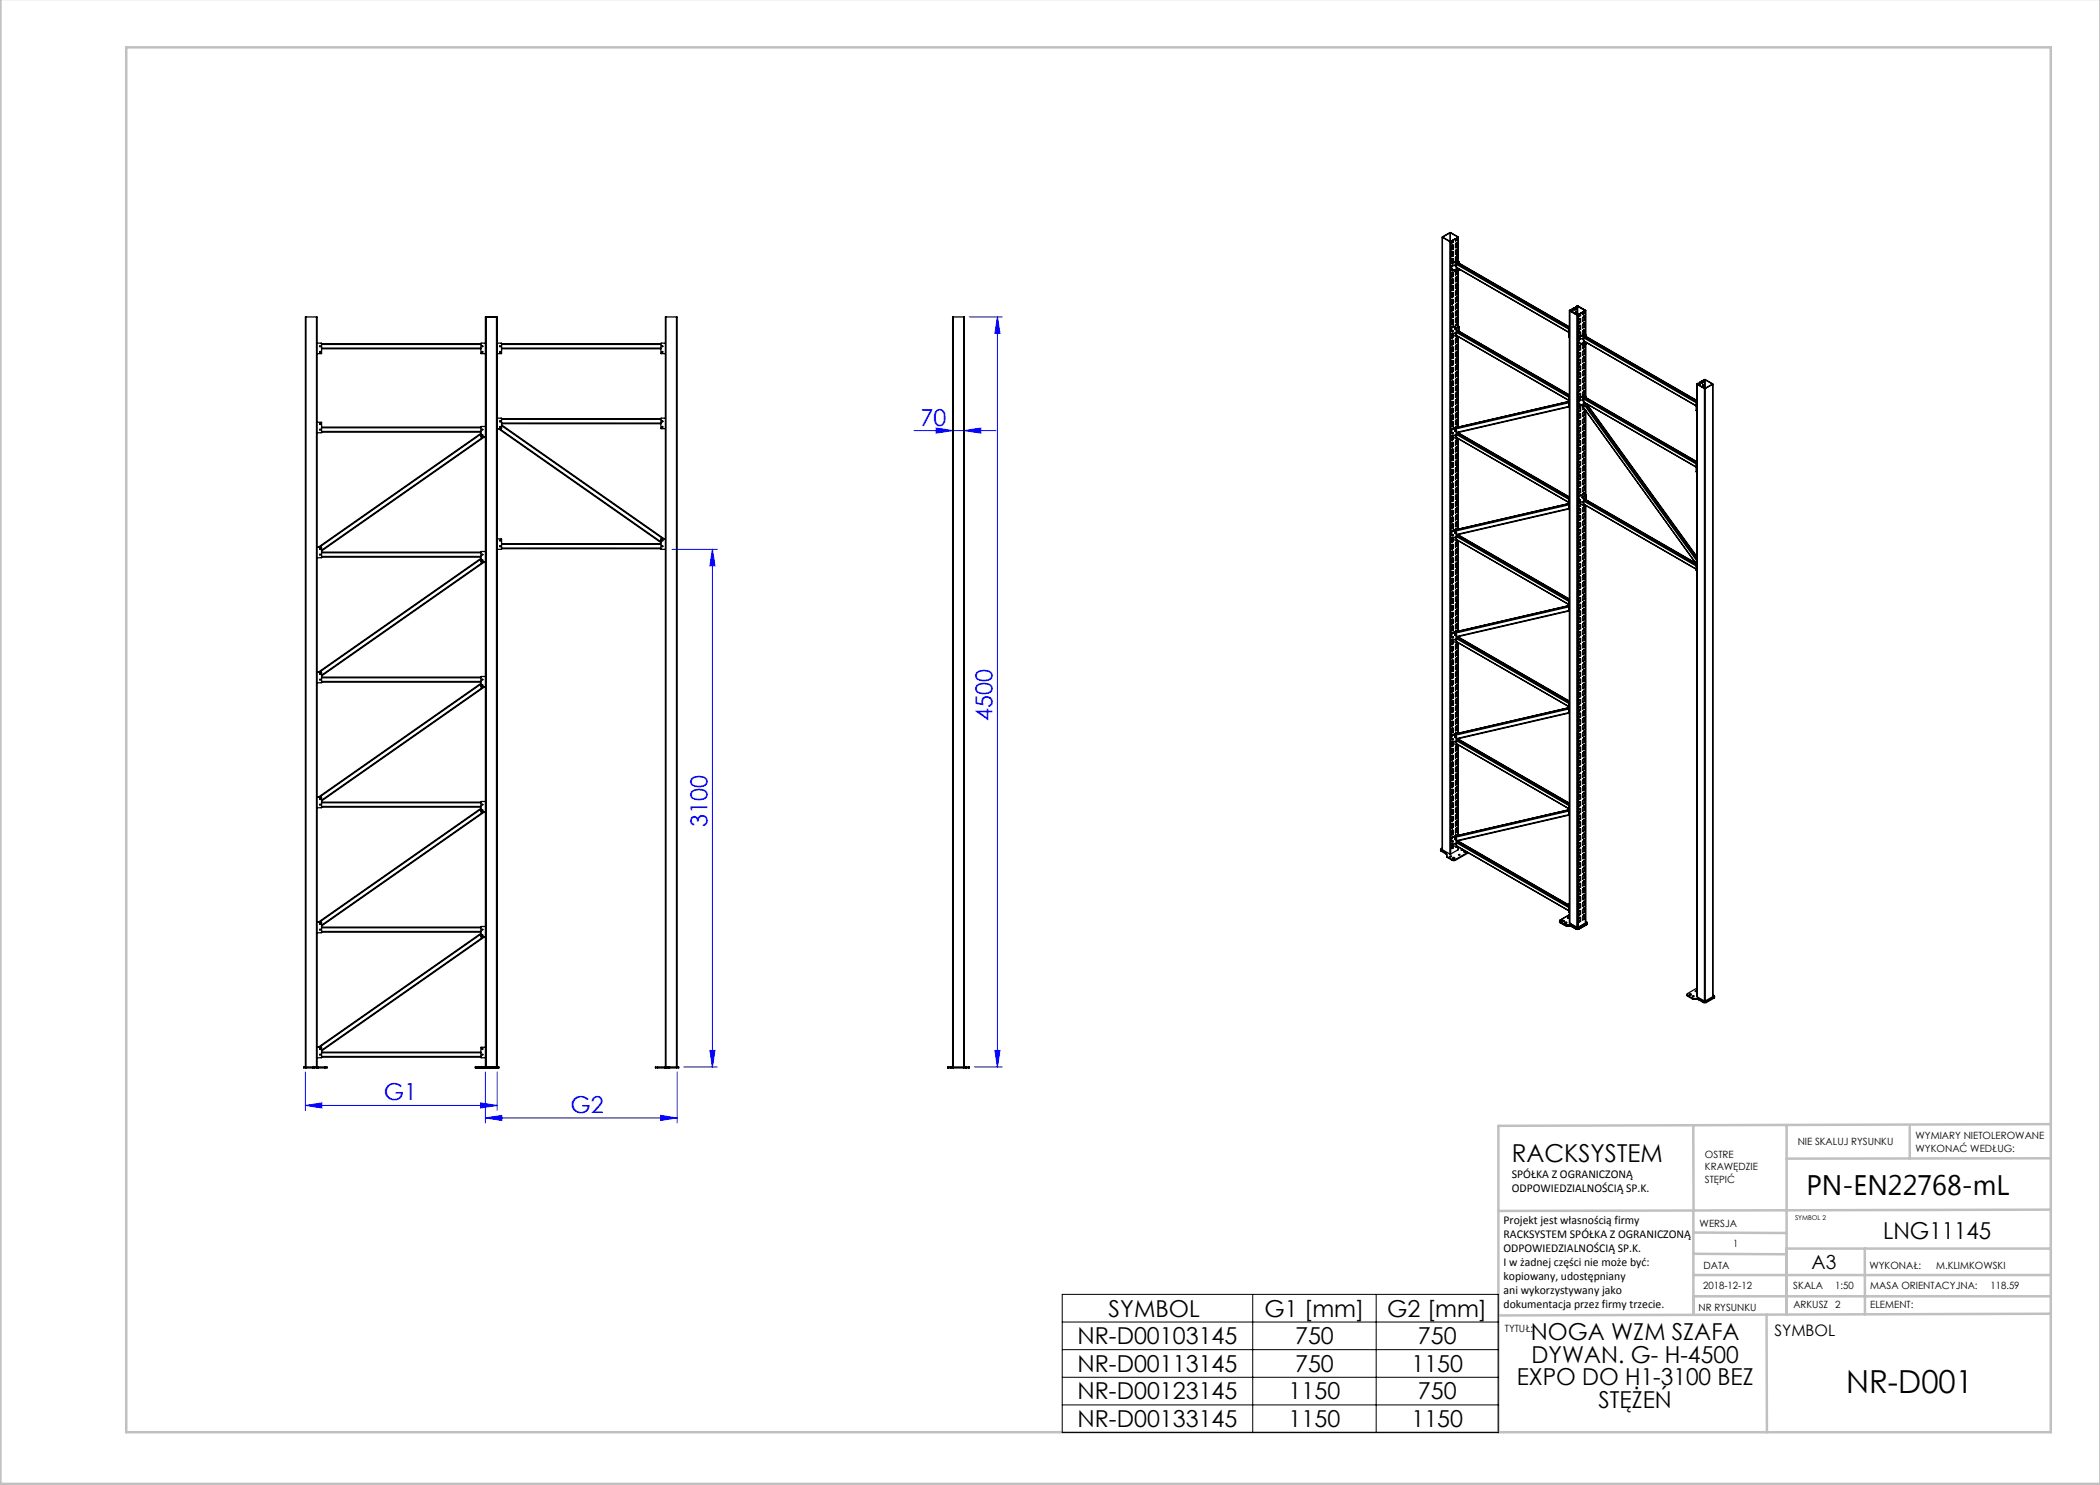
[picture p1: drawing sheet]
<svg xmlns="http://www.w3.org/2000/svg" width="420mm" height="297mm" viewBox="0 0 420 297" stroke-linecap="round" stroke-linejoin="round" font-family="sans-serif">
<defs><g id="words">
<text font-size="6.3" x="369.2" y="278.5">NR-D001</text>
<text font-size="5.6" x="361.3" y="239.1">PN-EN22768-mL</text>
<text font-size="4.9" x="302.4" y="232.4">RACKSYSTEM</text>
<g font-size="4.7" fill="#00f">
<text x="184.1" y="85.1">70</text>
<text x="198.5" y="144.2" transform="rotate(-90 198.5 144.2)">4500</text>
<text x="141.5" y="165.4" transform="rotate(-90 141.5 165.4)">3100</text>
<text x="76.7" y="220.1">G1</text>
<text x="114.1" y="222.6">G2</text>
</g>
<g font-size="4.7">
<text x="376.6" y="247.8">LNG11145</text>
<text x="221.7" y="263.3">SYMBOL</text>
<text x="252.9" y="263.3">G1 [mm]</text>
<text x="277.5" y="263.3">G2 [mm]</text>
<text x="215.5" y="268.8">NR-D00103145</text>
<text x="259" y="268.8">750</text>
<text x="283.6" y="268.8">750</text>
<text x="306.2" y="268.1">NOGA WZM SZAFA</text>
<text x="215.5" y="274.4">NR-D00113145</text>
<text x="259" y="274.4">750</text>
<text x="282.3" y="274.4">1150</text>
<text x="306.3" y="272.6">DYWAN. G- H-4500</text>
<text x="215.5" y="279.9">NR-D00123145</text>
<text x="257.7" y="279.9">1150</text>
<text x="283.6" y="279.9">750</text>
<text x="303.3" y="277.1">EXPO DO H1-3100 BEZ</text>
<text x="319.7" y="281.6">STĘŻEŃ</text>
<text x="215.5" y="285.4">NR-D00133145</text>
<text x="257.7" y="285.4">1150</text>
<text x="282.3" y="285.4">1150</text>
</g>
<text font-size="3.9" x="362.3" y="253.8">A3</text>
<text font-size="3.2" x="354.9" y="267.2">SYMBOL</text>
<g font-size="2.4">
<text x="302.4" y="235.6">SPÓŁKA Z OGRANICZONĄ</text>
<text x="302.4" y="238.4">ODPOWIEDZIALNOŚCIĄ SP.K.</text>
<text x="300.7" y="244.7">Projekt jest własnością firmy</text>
<text x="300.7" y="247.5">RACKSYSTEM SPÓŁKA Z OGRANICZONĄ</text>
<text x="300.7" y="250.3">ODPOWIEDZIALNOŚCIĄ SP.K.</text>
<text x="300.7" y="253.1">I w żadnej części nie może być:</text>
<text x="300.7" y="256">kopiowany, udostępniany</text>
<text x="300.7" y="258.8">ani wykorzystywany jako</text>
<text x="300.7" y="261.6">dokumentacja przez firmy trzecie.</text>
</g>
<g font-size="2">
<text x="383.1" y="227.9">WYMIARY NIETOLEROWANE</text>
<text x="341" y="231.6">OSTRE</text>
<text x="359.5" y="228.9">NIE SKALUJ RYSUNKU</text>
<text x="383.1" y="230.4">WYKONAĆ WEDŁUG:</text>
<text x="341" y="234.1">KRAWĘDZIE</text>
<text x="341" y="236.6">STĘPIĆ</text>
<text x="339.9" y="245.4">WERSJA</text>
<text x="346.6" y="249.5">1</text>
<text x="340.6" y="257.7">2018-12-12</text>
<text x="340.7" y="253.8">DATA</text>
<text x="358.7" y="257.7">SKALA</text>
<text x="367" y="257.7">1:50</text>
<text x="373.9" y="253.8">WYKONAŁ:</text>
<text x="374.1" y="257.7">MASA ORIENTACYJNA:</text>
<text x="387.2" y="253.8">M.KLIMKOWSKI</text>
<text x="398.1" y="257.7">118.59</text>
<text x="339.7" y="262.3">NR RYSUNKU</text>
<text x="358.7" y="261.7">ARKUSZ 2</text>
<text x="374.1" y="261.7">ELEMENT:</text>
<text x="301" y="266.4">TYTUŁ:</text>
</g>
<text font-size="1.3" x="359" y="244">SYMBOL 2</text>
</g></defs>
<g fill="none" stroke="#00f" stroke-width=".2">
<path d="M193.9 63.4h6.6M199.5 63.4l.5 3.3h-1zM199.5 63.4v150M182.8 86.1h16.4M187.2 85.6l3.3 .5-3.3 .5zM192.9 86.1l3.3-.5v1zM134.4 109.9h9.1M142.5 109.9l.5 3.3h-1zM142.5 109.9v103.5M61.1 214.4v7.7M97.1 214.4v10.2M99.4 214.4v7.7"/>
<path d="M135.4 214.4v10.2M136.7 213.4h6.8M142 210.1h1l-.5 3.3zM194.9 213.4h5.6M199 210.1h1l-.5 3.3zM61.1 221.1l3.3-.5v1zM61.1 221.1h38.3M96.1 220.6l3.3 .5-3.3 .5zM97.1 223.6l3.3-.5v1zM97.1 223.6h38.3M132.1 223.1l3.3 .5-3.3 .5z"/>
</g>
<g fill="none" stroke="#c0c0c0" stroke-width=".5">
<path d="M.1 -.1v296.9h419.9M25.2 9.5h385v276.9h-385zM338.7 225.2v16.9M357.3 225v37.9M382 225.4v6.3M410.1 224.8l-110.4 .4v61.2M410.1 231.7h-52.8M338.7 259.3h71.5M338.7 255h71.5M338.7 250.8l18.6 .1M338.7 246.5l18.6 .1M338.7 242.1v20.9"/>
<path d="M373 249.7v13.2M410.1 241.9l-110.4 .3M410.2 249.7h-52.9v13.2M353.3 262.9l.1 23.5M410.2 262.7l-110.5 .4"/>
</g>
<path d="M212.4 258.9h87.3v27.6h-87.3zM250.5 258.9v27.6M275.2 258.9v27.6M212.4 264.4h87.3M212.4 269.9h87.3M212.4 275.5h87.3M212.4 281h87.3" fill="none" stroke="#000" stroke-width=".2"/>
<g fill="#00f">
<path d="M61.1 221.1l3.3-.5v1zM96.1 220.6l3.3 .5-3.3 .5z"/>
<path d="M192.9 86.1l3.3-.5v1zM187.2 85.6l3.3 .5-3.3 .5z"/>
<path d="M199 210.1h1l-.5 3.3zM199.5 63.4l.5 3.3h-1z"/>
<path d="M142.5 109.9l.5 3.3h-1zM142 210.1h1l-.5 3.3z"/>
<path d="M97.1 223.6l3.3-.5v1zM132.1 223.1l3.3 .5-3.3 .5z"/>
</g>
<g fill="none" stroke="#000" stroke-width=".25">
<path d="M288.5 47.4v122.6M288.5 47.5l1.6-1 1.5 1M288.5 47.5l1.5 .8M288.5 47.5v122.5M288.5 47.4h.1M288.5 47.4l1.5 .9M290 48.3h.1M290 48.3v122.5M290 46.6h.1M290 46.6l-1.5 .8M290 46.6v1.7M290.1 46.6l1.5 .8"/>
<path d="M290.1 46.6v1.7M290.1 48.3v122.5M290.3 49.2l.1 .8 .3-.2M290.3 53.3l.1 .8 .2-.2M290.3 54.7l.1 .7 .3-.2M290.3 56l.1 .8 .3-.2M290.3 58.7l.1 .8 .3-.2M290.3 52.2h.1M290.4 48.2l-.3 .1M290.4 48.2v.4l.3-.2M290.4 52.5h.1M290.4 53.8h.1"/>
<path d="M290.4 52.2l.8 .5M290.4 53.8l.1 .1M290.4 58.7h-.1M290.4 49.2h-.1M290.4 53.3h-.1M290.4 54.6l-.1 .1M290.4 56h-.1M290.4 57.2h.3v.8l-.3 .1zM290.4 52.2h-.1M290.4 52.2h.1M290.4 52.2l23.5 13.5M290.4 49.1h.1"/>
<path d="M290.4 50.4h.1M290.4 51.8h.1M290.4 53.1h.1M290.4 54.5h.1M290.4 55.9h.1M290.4 57.2h.1M290.4 58.6h.1M290.4 60h.1M290.4 50.4l.1 .1M290.4 53.1l.1 .1M290.4 54.5l.1 .1M290.4 57.2l.1 .1"/>
<path d="M290.4 49v.1M290.4 51.7v.1M290.4 55.8v.1M290.4 58.5v.1M290.4 59.9v.1M290.5 49.1l.2-.1v.8M290.5 49.1v-.1l-.1 .2M290.5 50.5l.2-.1v.8M290.5 50.5v-.2l-.2 .3 .1 .7 .3-.1M290.5 51.8h.2v.5M290.5 51.8v-.1l-.2 .2 .1 .8 .2-.1M290.5 53.2v-.1l-.1 .2"/>
<path d="M290.5 54.5h.2v.7M290.5 54.5v-.1l-.1 .2M290.5 55.9l.2-.1v.8M290.5 55.9v-.1l-.1 .2M290.5 58.6h.2v.7M290.5 58.6v-.1l-.1 .2M290.5 60l.2-.1v.8M290.5 60v-.1l-.1 .2M290.5 52.5h.1M290.5 52.5l.1 .1M290.5 52.5l-.1 .1M290.6 53.2h.1"/>
<path d="M290.6 54h.1M290.6 53.2h-.1M290.6 52.6v.6M290.6 53.9v.1M290.6 53.9l-.2 .1M290.6 48v.4M290.6 49.1v.7M290.6 50.4v.7M290.6 51.8v.5M290.6 54.5v.7M290.6 55.9v.7M290.6 57.2v.7"/>
<path d="M290.6 58.6v.7M290.6 60v.6M290.6 54.1l.6 .3M290.6 48h.1M290.6 48.4h.1M290.6 48.4l-.2 .1M290.6 49.8h.1M290.6 49.8l-.2 .1M290.6 51.1l.1 .1M290.6 51.1l-.2 .2M290.6 55.2h.1M290.6 55.2l-.2 .1"/>
<path d="M290.6 56.6h.1M290.6 56.6l-.2 .1M290.6 57.9l.1 .1M290.6 57.9l-.2 .2M290.6 59.3h.1M290.6 59.3l-.2 .1M290.7 48v.4M291 53.9l.1 .2zM291 53l.1 .2zM291 52.5h.1M291 53l.1 .2M291 53.9l.1 .2"/>
<path d="M291.1 47.8v.4l.3-.2M291.1 54.3v.7l.3-.2M291.1 52.1l.6 .3M291.1 52l.7 .4M291.1 47.8l-.4 .2M291.1 47.8l-.5 .2M291.2 52.7v.1M291.2 52.7h.1M291.2 52.3l22.7 13.1M291.2 52.3l-.2 .2M291.2 51.4l-.1 .1v.9M291.2 56.9h-.1v.8l.3-.2"/>
<path d="M291.2 52.8v1.6M291.2 56.9h.1M291.2 51.4h.1M291.3 54.3h.1M291.3 54.3l-.1 .1M291.3 52.7v1.6M291.3 53.9l.4 .2M291.3 52.7l-.1 .1M291.3 54l.1 .1M291.3 52.9l22.5 12.9M291.3 48.6h.1M291.3 49.9h.1"/>
<path d="M291.3 51.3h.1M291.3 54h.1M291.3 55.4h.1M291.3 56.7h.1M291.3 58.1h.1M291.3 59.5h.1M291.3 56.7l.1 .1M291.3 48.5v.1M291.3 51.2v.1M291.3 55.3v.1M291.3 58v.1M291.3 59.4v.1"/>
<path d="M291.3 49.9l.1 .1M291.3 49.1h.1M291.3 47.7v.3M291.3 49.1v.2M291.3 50.4v.3M291.3 51.8v.3M291.3 54.5v.3M291.3 55.9v.2M291.3 57.2v.3M291.3 58.6v.3M291.3 60v.2M291.3 47.7h.1"/>
<path d="M291.3 48h.1M291.3 48l-.2 .1M291.3 49.3l.1 .1M291.3 49.3l-.2 .2M291.3 50.4l.1 .1M291.3 50.7h.1M291.3 50.7l-.2 .1M291.3 51.8h.1M291.3 52.1h.1M291.3 54.5h.1M291.3 54.8h.1M291.3 54.8l-.2 .1"/>
<path d="M291.3 55.9h.1M291.3 56.1l.1 .1M291.3 56.1l-.2 .2M291.3 57.2l.1 .1M291.3 57.5h.1M291.3 57.5l-.2 .1M291.3 58.6h.1M291.3 58.9h.1M291.3 58.9l-.2 .1M291.3 60h.1M291.3 47.6h.1M291.3 47.6v.1"/>
<path d="M291.4 51.3l-.1 .5M291.4 56.8l-.1 .4M291.4 59.5l-.1 .5M291.4 58.1l-.1 .5M291.4 55.4l-.1 .5M291.4 50l-.1 .4M291.4 48.6l-.1 .5M291.4 54l-.1 .5M291.4 50h.1M291.4 50v-.2l-.3 .3v.8l.3-.2M291.4 55.4h.1M291.4 55.4v-.1l-.3 .3v.8l.3-.2"/>
<path d="M291.4 58.1h.1M291.4 58.1v-.1l-.3 .3v.8l.3-.2M291.4 59.5h.1M291.4 59.5v-.1l-.3 .3v.7l.3-.1M291.4 56.8h.1M291.4 54.1h.1M291.4 51.3h.1M291.4 48.6h.1M291.4 48.6v-.1l-.3 .3v.7l.3-.1M291.4 51.3v-.1l-.1 .2M291.4 56.8v-.2l-.1 .2M291.4 58.1v.5"/>
<path d="M291.4 51.3v.5M291.4 56.8v.5M291.4 47.7v.3M291.4 49.1v.3M291.4 50.5v.2M291.4 51.8v.3M291.4 54.5v.3M291.4 55.9v.3M291.4 57.3v.2M291.4 58.6v.3M291.4 60v.3M291.4 52.1h-.1"/>
<path d="M291.4 47.6v.1M291.4 50v.5M291.4 55.4v.5M291.4 59.5v.5M291.4 54v.5M291.4 54v.1M291.4 48.6v.5M291.5 53.7l.1 .1zM291.5 53.6l.1 .2M291.6 47.4h.1M291.6 47.4l-.3 .2M291.6 47.5l-.2 .1"/>
<path d="M291.6 47.5v4.8M291.6 54.1v11.1M291.7 47.4v4.9M291.7 54.1v11.1M291.7 52.4v.1M291.7 53.8v.3M291.7 52.5v.1M291.8 52.4h.1M291.8 52.4h-.1M291.8 54h.1M291.8 54l-.1 .1M291.8 52.4v.2"/>
<path d="M291.8 53.8v.2M291.8 52.4l-.1 .1M61.2 63.4h-.1v150M61.2 63.4v150.2M61.2 63.4h2.1M63.3 63.4h.1v150M63.3 63.4v150.2M63.4 68.6l.9 .1v2h-.9M64.3 69.8h31.9M64.3 68.8h31.9M64.3 69.6h31.9M64.3 68.9h31.9"/>
<path d="M97.1 68.6l-.9 .1v2h.9M97.1 63.4v150M97.1 63.4h2.2M97.2 63.4v150.2M99.3 63.4v150.2M99.3 63.4l.1 150M99.3 63.4v150M99.4 68.6l.9 .1v2h-.9M100.3 69.8h31.9M100.3 68.8h31.9M100.3 69.6h31.9M100.3 68.9h31.9"/>
<path d="M133.1 68.6l-.9 .1v2h.9M133.2 63.4h-.1v150M133.2 63.4h2.1M133.2 63.4v150.2M135.3 63.4h.1v150M135.3 63.4v150.2M190.6 63.4h-.1v150M190.6 63.4h2.1M190.6 63.4v150M192.7 63.4h.2v150M192.7 63.4l.1 150.2M290.3 60.1l.1 .8 .3-.2"/>
<path d="M290.3 61.5l.1 .7 .3-.2M290.3 65.6l.1 .7 .2-.1M290.3 66.9l.1 .8 .3-.2M290.3 68.3l.1 .7 .3-.2M290.3 72.4l.1 .7 .3-.2M290.3 73.7l.1 .8 .3-.2M290.3 77.8l.1 .7 .3-.1M290.3 79.2l.1 .7 .3-.2M290.4 66.1h.1M290.4 66.1l.1 .1M290.4 61.4l-.1 .1M290.4 77.8h-.1"/>
<path d="M290.4 60.1h-.1M290.4 65.5l-.1 .1M290.4 66.9h-.1M290.4 68.3h-.1M290.4 72.3l-.1 .1M290.4 73.7h-.1M290.4 79.1l-.1 .1M290.4 66.9h.1M290.4 69.5l.3-.1v.8l-.3 .2zM290.4 70.8h.3v.8l-.3 .1zM290.4 66.9l.8 .4M290.4 61.3h.1"/>
<path d="M290.4 62.7h.1M290.4 64h.1M290.4 65.4h.1M290.4 66.8h.1M290.4 68.1l.1 .1M290.4 69.5h.1M290.4 70.8h.1M290.4 72.2h.1M290.4 73.6h.1M290.4 74.9l.1 .1M290.4 76.3h.1M290.4 77.6h.1"/>
<path d="M290.4 79h.1M290.4 61.3l.1 .1M290.4 70.8l.1 .1M290.4 77.6l.1 .1M290.4 62.6v.1M290.4 66.7v.1M290.4 68.1h.1M290.4 69.4v.1M290.4 73.5v.1M290.4 74.9h.1M290.4 76.2v.1M290.4 64l.1 .1"/>
<path d="M290.4 79l.1 .1M290.5 61.3h.2v.7M290.5 61.3v-.1l-.1 .2M290.5 62.7l.2-.1v.8M290.5 62.7v-.1l-.2 .2 .1 .8 .3-.2M290.5 64.1l.2-.1v.8M290.5 64.1v-.1l-.2 .2 .1 .7 .3-.1M290.5 65.4v-.1l-.1 .2M290.5 68.1h.2v.7M290.5 68.1v-.1l-.1 .3M290.5 72.2h.2v.7M290.5 72.2v-.1l-.1 .2"/>
<path d="M290.5 73.6l.2-.1v.8M290.5 73.6v-.1l-.1 .2M290.5 75l.2-.1v.7M290.5 75v-.2l-.2 .3 .1 .7 .3-.2M290.5 76.3l.2-.1v.8M290.5 76.3v-.1l-.2 .2 .1 .8 .3-.2M290.5 77.7l.2-.1v.8M290.5 77.7v-.1l-.1 .2M290.5 79h.2v.7M290.5 79v-.1l-.1 .2M290.5 66.8v-.1l-.1 .2M290.6 65.4h.1"/>
<path d="M290.6 65.4h-.1M290.6 66.2l-.1 .6M290.6 65.3v.1M290.6 66.2h-.2M290.6 65.3h.1M290.6 61.3v.7M290.6 62.7v.7M290.6 64v.7M290.6 67v.4M290.6 68.1v.7M290.6 69.5v.7M290.6 70.8v.7"/>
<path d="M290.6 72.2v.7M290.6 73.6v.7M290.6 74.9v.7M290.6 76.3v.7M290.6 77.6v.7M290.6 79v.7M290.6 65.3l.6 .3M290.6 60.6l.1 .1M290.6 60.6l-.2 .2M290.6 62h.1M290.6 62l-.2 .1M290.6 63.4h.1"/>
<path d="M290.6 63.4l-.2 .1M290.6 64.7l.1 .1M290.6 64.7l-.2 .2M290.6 67.4l.1 .1M290.6 67.4l-.2 .2M290.6 68.8h.1M290.6 68.8l-.2 .2M290.6 70.2h.1M290.6 70.2l-.2 .1M290.6 71.5l.1 .1M290.6 71.5l-.2 .2M290.6 72.9h.1"/>
<path d="M290.6 72.9l-.2 .1M290.6 74.3h.1M290.6 74.3l-.2 .1M290.6 75.6h.1M290.6 75.6l-.2 .2M290.6 77h.1M290.6 77l-.2 .1M290.6 78.3l.1 .1M290.6 78.3l-.2 .2M290.6 79.7h.1M290.6 79.7l-.2 .1M290.7 67v.5"/>
<path d="M290.7 65.2l-.1 .1M290.7 65.2l.6 .4M291 65.7l.1 .1M291 66.6l.1 .2M291 65.7h.1M291.1 65v.5M291.1 65h.1M291.1 65l.6 .3M291.2 64.9h.1M291.2 64.9l-.1 .1M291.2 64.9l.6 .4M291.2 65.6v.1"/>
<path d="M291.2 63.7l-.1 .1v.7l.3-.2M291.2 69.1l-.1 .1v.8l.3-.2M291.2 75.9l-.1 .1v.8l.3-.2M291.2 65.7v1.6M291.2 63.7h.1M291.2 69.1h.1M291.2 75.9h.1M291.3 65.6h.1M291.3 65.6h-.1M291.3 67.2v.1M291.3 66l22.6 13M291.3 67.1l22.5 13"/>
<path d="M291.3 67.2l-.1 .1M291.3 65.6l-.1 .1M291.3 65.6v1.6M291.3 66.5l22.5 13M291.3 66.3l22.6 13M291.3 60.8l.1 .1M291.3 62.2h.1M291.3 63.6h.1M291.3 64.9h.1M291.3 67.6h.1M291.3 69h.1M291.3 70.4h.1"/>
<path d="M291.3 71.7h.1M291.3 73.1h.1M291.3 74.4h.1M291.3 75.8h.1M291.3 77.2h.1M291.3 78.5h.1M291.3 79.9h.1M291.3 67.6l.1 .1M291.3 71.7l.1 .1M291.3 60.8h.1M291.3 62.1v.1M291.3 63.5h.1"/>
<path d="M291.3 64.8v.1M291.3 68.9v.1M291.3 70.3h.1M291.3 73v.1M291.3 75.7v.1M291.3 77.1v.1M291.3 79.8v.1M291.3 63.5l.1 .1M291.3 70.3l.1 .1M291.3 74.4l.1 .1M291.3 78.5l.1 .1M291.3 61.3v.3"/>
<path d="M291.3 62.7v.2M291.3 64v.3M291.3 68.1v.3M291.3 69.5v.2M291.3 70.8v.3M291.3 72.2v.3M291.3 73.6v.2M291.3 74.9v.3M291.3 76.3v.3M291.3 77.6v.3M291.3 79v.3M291.3 60.2l.1 .1"/>
<path d="M291.3 60.2l-.2 .2M291.3 61.3h.1M291.3 61.6h.1M291.3 61.6l-.2 .1M291.3 62.7h.1M291.3 62.9l.1 .1M291.3 62.9l-.2 .2M291.3 64l.1 .1M291.3 64.3h.1M291.3 64.3l-.2 .1M291.3 68.1h.1M291.3 68.4h.1"/>
<path d="M291.3 68.4l-.2 .1M291.3 69.5h.1M291.3 69.7l.1 .1M291.3 69.7l-.2 .2M291.3 70.8l.1 .1M291.3 71.1h.1M291.3 71.1l-.2 .2M291.3 72.2h.1M291.3 72.5h.1M291.3 72.5l-.2 .1M291.3 73.6h.1M291.3 73.8l.1 .1"/>
<path d="M291.3 73.8l-.2 .2M291.3 74.9l.1 .1M291.3 75.2h.1M291.3 75.2l-.2 .1M291.3 76.3h.1M291.3 76.6h.1M291.3 76.6l-.2 .1M291.3 77.6l.1 .1M291.3 77.9h.1M291.3 77.9l-.2 .2M291.3 79h.1M291.3 79.3h.1"/>
<path d="M291.3 79.3l-.2 .1M291.4 62.2l-.1 .5M291.4 64.9v.1M291.4 70.4l-.1 .4M291.4 73.1l-.1 .5M291.4 75.8l-.1 .5M291.4 78.5l-.1 .5M291.4 79.9l-.1 .5M291.4 77.2l-.1 .4M291.4 74.5l-.1 .4M291.4 71.7l-.1 .5M291.4 69l-.1 .5"/>
<path d="M291.4 63.6l-.1 .4M291.4 60.9l-.1 .4M291.4 67.7l-.1 .4M291.4 60.9h.1M291.4 60.9v-.2l-.3 .3v.8l.3-.2M291.4 63.6h.1M291.4 69h.1M291.4 71.7h.1M291.4 71.7v-.1l-.3 .3v.8l.3-.2M291.4 74.5h.1M291.4 74.5v-.2l-.3 .3v.8l.3-.2M291.4 77.2h.1"/>
<path d="M291.4 77.2v-.1l-.3 .3v.7l.3-.2M291.4 79.9h.1M291.4 79.9v-.1l-.3 .3v.7l.3-.1M291.4 78.5v.1M291.4 78.5v-.1l-.3 .3v.8l.3-.2M291.4 73.1h.1M291.4 73.1v-.1l-.3 .3v.7l.3-.1M291.4 70.4h.1M291.4 70.4v-.1l-.3 .3v.7l.3-.2M291.4 67.7h.1M291.4 67.7v-.2l-.3 .3v.8l.3-.2M291.4 64.9h.1"/>
<path d="M291.4 62.2h.1M291.4 62.2v-.1l-.3 .3v.8l.3-.2M291.4 64.9v-.1l-.1 .2M291.4 63.6v-.1l-.1 .1M291.4 69v-.1l-.1 .2M291.4 75.8v-.1l-.1 .2M291.4 63.6v.5M291.4 69v.5M291.4 77.2v.5M291.4 64.9v.2M291.4 75.8v.5M291.4 70.4v.5"/>
<path d="M291.4 61.3v.3M291.4 62.7v.3M291.4 64.1v.2M291.4 68.1v.3M291.4 69.5v.3M291.4 70.9v.2M291.4 72.2v.3M291.4 73.6v.3M291.4 75v.2M291.4 76.3v.3M291.4 77.7v.2M291.4 79v.3"/>
<path d="M291.4 60.8v.5M291.4 60.8v.1M291.4 71.7v.5M291.4 74.5v.5M291.4 79.9v.5M291.4 78.5v.5M291.4 73.1v.5M291.4 67.6v.5M291.4 67.6v.1M291.4 62.2v.5M291.5 65.4l.1 .2M291.5 65.4h.1"/>
<path d="M291.6 67.3v18.1M291.7 67.3v18.1M291.7 65.3v.1M291.7 65.4v.8M291.8 65.3v.1M291.8 65.3h-.1M291.8 65.4v.8M291.8 65.4h-.1M313.8 66.4l-22.5-12.9 22.5 13M313.8 79.4v1.6l.1 .1M313.8 65.7v1.7l.1 .1M313.8 79.4h.1"/>
<path d="M313.8 65.7l.1 .1M313.8 65.7h.1M313.9 79.3h-.1M313.9 65.7h-.1M313.9 79.3l-.1 .1M313.9 79.3h.1M313.9 65.7h.1M313.9 62.1v122.5M313.9 62.1l1.7 .9M314 62.1l1.5 .9M314 62.1h.1M314.2 62l-.2 .1"/>
<path d="M314.2 62l-.3 .1M314.2 62v.3M314.5 61.8h.1M314.5 62.2h.1M314.5 61.8v.4M314.5 62.2l-.2 .1M315 61.6l-.5 .2M315 61.6v.4l.3-.2M315.2 62.4h.1M315.2 62.3v.1M315.2 61.5h.1M315.2 61.8h.1"/>
<path d="M315.2 61.8l-.2 .1M315.2 61.5v.3M315.2 61.3l.1 .1M315.2 61.3v.2M315.2 62.4v.4M315.2 62.4v-.1h-.1l-.1 .4M315.3 62.4h.1M315.3 62.4v.5M315.3 61.5v.3M315.3 61.4v.1M315.4 61.2h.2M315.5 61.2l1.6 .9"/>
<path d="M315.5 61.2l-.3 .1M315.5 63h.1M315.5 61.2v1.8M315.5 61.2l1.5 .9-.2 .2 .1 .4-.4 .2v-.4M315.5 61.2l-.2 .2M315.6 63v122.5M315.8 78.9v.7l.3-.1v.6h-.3v.1v.8l.3-.1v.1M315.8 66.6v.8l.3-.2v.6h-.1l-.2 .2v.7l.3-.1v.1M315.8 78.8l.2-.1v.1l.1-.1v.5l.6 .4M315.8 78.8h.1M315.8 77.4l.3-.1v.8l-.3 .2zM315.8 77.5h.1"/>
<path d="M315.8 76h.3v.7l-.3 .2zM315.8 74.6h.3v.8l-.3 .2zM315.8 73.3h.3v.7l-.3 .2zM315.8 73.4h.1M315.8 71.9h.3v.8l-.3 .1zM315.8 72h.1M315.8 70.6l.3-.1v.8l-.3 .2zM315.8 70.7h.1M315.8 69.2h.3v.7l-.3 .2zM315.8 66.6l.2-.2v.1l.1-.1v.6l.6 .3M315.8 66.6h.1M315.8 65.1h.3v.7l-.3 .2z"/>
<path d="M315.8 65.2h.1M315.8 63.8l.3-.1v.8l-.3 .2zM316.1 68.7h.1M316.1 79.3l.5 .3M316.1 67l.5 .4M316.1 68.8l.6 .3M316.1 62.7v.4l-.3 .2v-.4l-.3 .1M316.4 79.4h.1M316.4 79.4l23 13.2M316.4 80l.1 .1zM316.4 68.6l.1 .2zM316.4 67.7l.1 .2z"/>
<path d="M316.4 67.2h.1M316.4 67.2l23 13.2M316.5 80h.1M316.5 67.7l.1 .1M316.5 68.6l.1 .2M316.5 79l.6 .3M316.5 66.8l.6 .3M316.5 62.5l-.4 .2M316.6 79l.6 .3M316.6 66.7l.6 .4M316.6 79.6l.1 .1M316.6 67.4l.1 .1"/>
<path d="M316.7 79.3l22.7 13zM316.7 79.3l-.3 .1M316.7 67l22.7 13.1M316.7 67l-.3 .2M316.7 66.1l-.2 .1v.9M316.7 78.4h-.2v.9M316.7 67.5v1.6M316.7 79.7v1.6M316.7 72.9h.1M316.7 78.4h.1M316.7 66.1h.1M316.7 64.6h.2v.8l-.4 .2v-.8z"/>
<path d="M316.7 70.1h.2v.8l-.4 .1v-.7zM316.7 75.5h.2v.8l-.4 .2v-.8zM316.7 78.3l.1-.1v.9M316.7 76.9h.2v.8l-.4 .2v-.8zM316.7 74.1l.2 .1v.8l-.4 .1v-.7zM316.7 71.4l.2 .1v.7l-.4 .2v-.8zM316.7 66.1l.1-.2v.9M316.7 63.2l.2 .1v.8l-.4 .1v-.7zM316.7 79.6l.1 .1M316.7 67.3l.1 .1M316.7 79.6h-.1M316.7 67.3l-.1 .1"/>
<path d="M316.7 69.1h.1M316.8 69h.1M316.8 68.2l22.4 13M316.8 79.7h-.1M316.8 79.8l22.4 13M316.8 67.4l-.1 .1M316.8 68.6l.3 .2M316.8 69l-.1 .1M316.8 67.4v1.6M316.8 79.7v1.6M316.8 68.7h.1M316.8 67.6l22.4 12.9"/>
<path d="M316.8 64.7h.1M316.8 70.1h.1M316.8 72.8h.1M316.8 75.6h.1M316.8 76.9h.1M316.8 74.2h.1M316.8 71.5h.1M316.8 63.3h.1M316.8 72.8v-.1l-.1 .2M316.8 68.8l.1 .7-.4 .2v-.7M316.8 72.8l.1 .8-.4 .2v-.8l.2-.1M316.9 68.3l.1 .2z"/>
<path d="M317 68.3l.1 .2M317 62.1h.1M317 62.1l-1.5 .9M317.1 62.1v.1M317.1 68.8v10.4M317.1 62.1l-1.5 .9M317.1 62.1v4.9M317.1 68.8v10.5M317.1 79.3l.1 .1M317.1 67.1l.1 .1M317.2 68.8h-.1M317.2 67.2v.1"/>
<path d="M317.2 68.5v.3M317.2 79.4v.1M317.2 79.3l.1 .1M317.2 67.1h.1M317.2 79.3h-.1M317.2 67.1h-.1M317.2 68.8h.1M317.3 68.7h.1M317.3 79.4h-.1M317.3 67.1v.2M317.3 68.5v.2M317.3 79.4v.2"/>
<path d="M317.3 67.1l-.1 .1M317.3 68.7l-.1 .1M339.4 76.8v122.5M339.4 76.9l1.5 .8M339.4 76.9v122.4M339.5 76.8h.1M339.5 76.8l1.4 .9M339.7 76.7l-.3 .2M339.7 76.7l-.2 .1M339.7 76.7v.3M339.9 76.5h.1M339.9 76.9h.1"/>
<path d="M339.9 76.5v.4M339.9 76.9l-.2 .1M340 76.9l-.2 .1M340 76.5v.4M340.4 76.2v.5l.3-.2M340.4 76.2l-.4 .3M340.4 76.2l-.5 .3M340.6 77h.1M340.6 77.1h.1M340.7 76.4l-.3 .2M340.7 76.2h.1M340.7 76.4v.1"/>
<path d="M340.7 76.2v.2M340.7 76l.3-.1 1.6 .9-1.6 .9M340.7 76v.1M340.7 76v.2M340.7 77.1v.4M340.7 77.1v-.1h-.1l-.2 .4M340.7 77.1h.1M340.7 77.1v.5M340.7 76.2v.3M340.7 76.1v.1M340.9 77.7h.1M340.9 77.7v122.5"/>
<path d="M340.9 75.9h.1M340.9 75.9l-.2 .2M340.9 75.9v1.8M341 75.9l1.5 .9M341 75.9v1.8M341 77.7v122.5M342.5 76.8h.1M342.5 76.8l-1.5 .9M342.6 76.8l-.1 122.5M63.4 84.5h.9v2l-.9 .1M64.3 86.4h31.9M64.3 85.4h31.9"/>
<path d="M64.3 86.3h31.9M64.3 85.6h31.9M96.2 86.7l-32.6 22.8M96.2 86.8l-32.3 22.7M96.5 86.9l-.1 .3M96.6 87.4l-32.3 22.6M96.9 87.4l-32.6 22.8M97.1 85.3l-.9 .1v2h.9M99.4 83.6l.9 .1v2h-.9M99.7 85.7l32.5 22.8M99.9 85.7l32.3 22.7M100.1 85.3l-.1 .2"/>
<path d="M100.1 84.3h-.1M100.3 85l32.6 22.8M100.3 84.7h31.9M100.3 83.7h31.9M100.3 85.1l32.3 22.7M100.3 84.6h31.9M100.3 83.9h31.9M132.4 84.3h.1M133.1 83.6l-.9 .1v2h.9M290.3 80.5l.1 .8 .3-.2M290.3 84.6l.1 .8 .3-.2M290.3 86l.1 .7 .2-.1"/>
<path d="M290.3 87.3l.1 .8 .3-.2M290.3 90l.1 .8 .3-.2M290.3 91.4l.1 .8 .3-.2M290.3 92.8l.1 .7 .3-.2M290.3 96.9l.1 .7 .3-.2M290.3 98.2l.1 .8 .3-.2M290.3 99.6l.1 .7 .3-.2M290.4 86.5h.1M290.4 86.5l.1 .1M290.4 90v-.1h.3v.7M290.4 85.9l-.1 .1M290.4 80.5h-.1"/>
<path d="M290.4 91.4h-.1M290.4 96.8l-.1 .1M290.4 99.6h-.1M290.4 84.6h-.1M290.4 87.3h-.1M290.4 90h-.1M290.4 92.7l-.1 .1M290.4 98.2h-.1M290.4 87.3l.8 .4M290.4 80.4h.1M290.4 81.7h.1M290.4 83.1h.1"/>
<path d="M290.4 84.4h.1M290.4 85.8h.1M290.4 87.2h.1M290.4 88.5h.1M290.4 89.9h.1M290.4 91.3h.1M290.4 92.6l.1 .1M290.4 94h.1M290.4 95.3h.1M290.4 96.7h.1M290.4 98.1h.1M290.4 99.4l.1 .1"/>
<path d="M290.4 81.7l.1 .1M290.4 85.8l.1 .1M290.4 80.3v.1M290.4 83v.1M290.4 87.1v.1M290.4 89.8v.1M290.4 91.2v.1M290.4 92.6h.1M290.4 93.9v.1M290.4 98v.1M290.4 99.4h.1M290.4 88.5l.1 .1"/>
<path d="M290.4 95.3l.1 .1M290.4 84.5h.1M290.5 80.4l.2-.1v.8M290.5 80.4v-.1l-.1 .2M290.5 81.8l.2-.1v.8M290.5 81.8v-.2l-.2 .3 .1 .7 .3-.1M290.5 83.1h.2v.7M290.5 83.1v-.1l-.2 .2 .1 .8 .3-.2M290.5 84.5l.2-.1v.8M290.5 84.5v-.1l-.1 .2M290.5 85.8v-.1l-.1 .2M290.5 87.2v-.1l-.1 .2"/>
<path d="M290.5 88.6l.2-.1v.8M290.5 88.6v-.1l-.2 .2 .1 .7 .3-.1M290.5 91.3l.2-.1v.8M290.5 91.3v-.1l-.1 .2M290.5 92.6h.2v.7M290.5 92.6v-.1l-.1 .2M290.5 94l.2-.1v.8M290.5 94v-.1l-.2 .2 .1 .8 .3-.2M290.5 95.4l.2-.1v.8M290.5 95.4v-.1l-.2 .2 .1 .7 .3-.1M290.5 96.7h.2v.7M290.5 96.7v-.1l-.1 .2"/>
<path d="M290.5 98.1l.2-.1v.8M290.5 98.1v-.1l-.1 .2M290.5 99.5l.2-.1v.7M290.5 99.5v-.2l-.1 .3M290.5 86.5v.7M290.5 86.5h.1M290.5 86.5l-.1 .1M290.6 85.7l-.1 .1M290.6 85.7h.1M290.6 80.4v.7M290.6 81.7v.7M290.6 83.1v.7"/>
<path d="M290.6 84.4v.7M290.6 87.4v.5M290.6 88.5v.7M290.6 89.9v.7M290.6 91.3v.6M290.6 92.6v.7M290.6 94v.7M290.6 95.3v.7M290.6 96.7v.7M290.6 98.1v.6M290.6 99.4v.7M290.6 85.7l.6 .3"/>
<path d="M290.6 81.1h.1M290.6 81.1l-.2 .1M290.6 82.4l.1 .1M290.6 82.4l-.2 .2M290.6 83.8h.1M290.6 83.8l-.2 .1M290.6 85.1l.1 .1M290.6 85.1l-.2 .2M290.6 87.9h.1M290.6 87.9l-.2 .1M290.6 89.2l.1 .1M290.6 89.2l-.2 .2"/>
<path d="M290.6 90.6h.1M290.6 90.6l-.2 .1M290.6 91.9l.1 .1M290.6 91.9l-.2 .2M290.6 93.3h.1M290.6 93.3l-.2 .1M290.6 94.7h.1M290.6 94.7l-.2 .1M290.6 96l.1 .1M290.6 96l-.2 .2M290.6 97.4h.1M290.6 97.4l-.2 .1"/>
<path d="M290.6 98.7l.1 .1M290.6 98.7l-.2 .2M290.7 87.4v.5M290.7 85.6l-.1 .1M290.7 85.6l.6 .4M290.8 85.7h.1M291 86.1l.1 .2M291 87l.1 .2M291 86.1h.1M291 87h.1M291 85.6l-.2 .1M291.1 85.6h-.1"/>
<path d="M291.1 85.4v.1M291.1 85.4h.1M291.1 85.4l.2 .1M291.2 85.4h.1M291.2 85.4h-.1M291.2 85.4l.2 .1M291.2 86v.1M291.2 82.7l-.1 .1v.8l.3-.2M291.2 88.2l-.1 .1v.7l.3-.2M291.2 95l-.1 .1v.7l.3-.2M291.2 86.1v1.6M291.2 82.7h.1"/>
<path d="M291.2 88.2h.1M291.2 95h.1M291.3 86v.1M291.3 86h-.1M291.3 87.7h.1M291.3 87.5l22.5 13M291.3 87.7h-.1M291.3 86.1v1.6M291.3 86.1h-.1M291.3 86.9l22.5 13M291.3 86.7l22.6 13M291.3 81.2h.1"/>
<path d="M291.3 82.6h.1M291.3 84h.1M291.3 85.3l.1 .1M291.3 88h.1M291.3 89.4h.1M291.3 90.8h.1M291.3 92.1l.1 .1M291.3 93.5h.1M291.3 94.9h.1M291.3 96.2h.1M291.3 97.6h.1M291.3 98.9h.1"/>
<path d="M291.3 94.8l.1 .1M291.3 98.9l.1 .1M291.3 82.5v.1M291.3 83.9v.1M291.3 85.3h.1M291.3 89.3v.1M291.3 90.7v.1M291.3 92.1h.1M291.3 93.4v.1M291.3 94.8h.1M291.3 97.5v.1M291.3 81.2l.1 .1"/>
<path d="M291.3 88l.1 .1M291.3 94.2l-.2 .2M291.3 84.7l.1 .1M291.3 80.4v.2M291.3 81.7v.3M291.3 83.1v.3M291.3 84.4v.3M291.3 88.5v.3M291.3 89.9v.3M291.3 91.3v.2M291.3 92.6v.3M291.3 94v.2"/>
<path d="M291.3 95.3v.3M291.3 96.7v.3M291.3 98.1v.2M291.3 99.4v.3M291.3 80.4h.1M291.3 80.6l.1 .1M291.3 80.6l-.2 .2M291.3 81.7l.1 .1M291.3 82h.1M291.3 82l-.2 .1M291.3 83.1h.1M291.3 83.4h.1"/>
<path d="M291.3 83.4l-.2 .1M291.3 84.4l.1 .1M291.3 84.7l-.2 .2M291.3 88.5l.1 .1M291.3 88.8h.1M291.3 88.8l-.2 .1M291.3 89.9h.1M291.3 90.2h.1M291.3 90.2l-.2 .1M291.3 91.3h.1M291.3 91.5l.1 .1M291.3 91.5l-.2 .2"/>
<path d="M291.3 92.6h.1M291.3 92.9h.1M291.3 92.9l-.2 .1M291.3 94h.1M291.3 94.2l.1 .1M291.3 95.3l.1 .1M291.3 95.6h.1M291.3 95.6l-.2 .1M291.3 97l-.2 .1M291.3 96.7h.1M291.3 97h.1M291.3 98.1h.1"/>
<path d="M291.3 98.3l.1 .1M291.3 98.3l-.2 .2M291.3 99.4l.1 .1M291.3 99.7h.1M291.3 99.7l-.2 .1M291.4 81.3l-.1 .4M291.4 84l-.1 .4M291.4 89.4l-.1 .5M291.4 92.2l-.1 .4M291.4 94.9l-.1 .4M291.4 97.6l-.1 .5M291.4 99l-.1 .4"/>
<path d="M291.4 96.2l-.1 .5M291.4 93.5l-.1 .5M291.4 90.8l-.1 .5M291.4 85.3v.2M291.4 82.6l-.1 .5M291.4 88.1l-.1 .4M291.4 82.6h.1M291.4 85.4h.1M291.4 88.1h.1M291.4 90.8h.1M291.4 90.8v-.1l-.3 .3v.7l.3-.1M291.4 93.5h.1"/>
<path d="M291.4 93.5v-.1l-.3 .3v.8l.3-.2M291.4 96.2h.1M291.4 96.2v-.1l-.3 .3v.8l.3-.2M291.4 99h.1M291.4 99v-.2l-.3 .3v.8l.3-.2M291.4 97.6h.1M291.4 97.6v-.1l-.3 .3v.7l.3-.1M291.4 94.9h.1M291.4 92.2h.1M291.4 92.2v-.2l-.3 .3v.8l.3-.2M291.4 89.4h.1M291.4 89.4v-.1l-.3 .3v.8l.3-.2"/>
<path d="M291.4 84h.1M291.4 84v-.1l-.3 .3v.7l.3-.1M291.4 81.3h.1M291.4 81.3v-.2l-.3 .3v.8l.3-.2M291.4 85.4v-.2l-.1 .2M291.4 82.6v-.1l-.1 .2M291.4 88.1v-.1l-.1 .1M291.4 94.9v-.1l-.1 .1M291.4 82.6v.5M291.4 88.1v.5M291.4 81.3v.5M291.4 89.4v.5"/>
<path d="M291.4 94.9v.5M291.4 80.4v.3M291.4 81.8v.2M291.4 83.1v.3M291.4 84.5v.3M291.4 88.6v.2M291.4 89.9v.3M291.4 91.3v.3M291.4 92.6v.3M291.4 94v.3M291.4 95.4v.2M291.4 96.7v.3"/>
<path d="M291.4 98.1v.3M291.4 99.5v.2M291.4 85.3v.1M291.4 90.8v.5M291.4 93.5v.5M291.4 96.2v.5M291.4 98.9v.6M291.4 98.9v.1M291.4 92.1v.1M291.4 97.6v.5M291.4 92.1v.5M291.4 84v.5"/>
<path d="M291.5 86.5l22.4 12.9M291.6 86.5l22.3 12.9M291.6 87.7v18.1M291.7 87.7v18.1M291.7 86.5v.1M291.8 86.5v.2M313.8 80.3l-22.8 5.3M313.8 80.6l-22.8 5.2M313.8 80.4l-23 5.3M313.8 99.8v1.6l.1 .1M313.8 99.8h.1M313.9 99.7l-.1 .1"/>
<path d="M313.9 99.7h.1M313.9 81.4l-22.6 5.2M313.9 81.3l-22.6 5.2M315.8 97.8l.3-.1v.8l-.3 .2zM315.8 97.9h.1M315.8 96.4h.3v.7l-.3 .2zM315.8 96.5h.1M315.8 95.1l.3-.1v.8l-.3 .2zM315.8 93.7h.3v.7l-.3 .2zM315.8 92.3h.3v.8l-.3 .1zM315.8 92.5h.1M315.8 91l.3-.1v.8l-.3 .2z"/>
<path d="M315.8 91.1h.1M315.8 89.6h.3v.7l-.3 .2zM315.8 89.7h.1M315.8 88.2h.3v.8l-.3 .2zM315.8 86.9h.3v.7l-.3 .2zM315.8 85.5h.3v.8l-.3 .1zM315.8 85.6h.1M315.8 84.2l.3-.1v.8l-.3 .2zM315.8 84.3h.1M315.8 82.8h.3v.7l-.3 .2zM315.8 82.9h.1M315.8 81.4h.3v.8l-.3 .2z"/>
<path d="M316.1 81h.1M316.1 99l-.3 .3v.7l.3-.1v.6h-.3v.2v.7l.3-.2v-.4M316.1 99h.1M316.1 81l.6 .3M316.1 99l.5 .3M316.1 99l.6 .3M316.4 80.9l.1 .2zM316.5 99.4l.1 .2M316.5 80.9v.1M316.5 99.4h.1M316.5 81.3l22.7 31.5M316.5 81.3v.6l.4-.1"/>
<path d="M316.5 98.7v.5M316.5 99.5v.1M316.6 98.7h.1M316.6 98.7l.5 .4M316.6 98.7l.6 .3M316.6 99.3l.1 .1M316.7 99.4v1.6M316.7 97.4h.1M316.7 85.2h.1M316.7 83.7h.2v.8l-.4 .2v-.8zM316.7 86.4h.2v.8l-.4 .2v-.8zM316.7 89.1h.2v.8l-.4 .2v-.8z"/>
<path d="M316.7 91.8l.2 .1v.7l-.4 .2v-.7zM316.7 94.5l.2 .1v.8l-.4 .1v-.7zM316.7 97.3h.2v.8l-.4 .2v-.8zM316.7 95.9l.2 .1v.7l-.4 .2v-.8zM316.7 93.2h.2v.8l-.4 .2v-.8zM316.7 90.5h.2v.8l-.4 .2v-.8zM316.7 87.7l.2 .1v.8l-.4 .1v-.7zM316.7 82.3h.2v.8l-.4 .2v-.8zM316.7 99.3l.1 .1M316.7 99.3h-.1M316.8 81.3h-.1M316.8 80.4l22.4 13"/>
<path d="M316.8 99.7l22.3 12.9M316.8 99.4h-.1M316.8 99.4v1.6M316.8 80.5l22.6 31.4M316.8 80.8l22.6 31.4M316.8 99.7l22.4 13M316.8 83.7h.1M316.8 86.4h.1M316.8 89.2h.1M316.8 91.9h.1M316.8 94.6h.1M316.8 98.7h.1"/>
<path d="M316.8 96h.1M316.8 93.2h.1M316.8 87.8h.1M316.8 85.1h.1M316.8 82.4h.1M316.8 85.1v-.1l-.1 .1M316.8 98.7v-.1l-.1 .1M316.8 85.1l.1 .7-.4 .2v-.7l.2-.1M316.8 98.7l.1 .1M316.9 81.7v.1M317 99.2l.1 .1M317 99.1v.1"/>
<path d="M317.1 82.1v16.9M317.1 99.1h.1M317.2 99.1v.8M317.2 99l.1 .1M317.2 99l-.1 .1M317.2 80.7l22.2 30.7M317.3 99.1v.9M317.3 99.1h-.1M317.4 80.8l22 30.5M339.3 92.7l-.1 1.6 .2 .2M339.3 80.4l-.1 1.7 .2 .1M339.3 92.7h.1"/>
<path d="M339.3 80.4l.1 .1M339.3 92.6h.1M339.3 80.4h-.1M339.3 92.6l-.1 .1M339.3 92.6l.1 .1M339.3 80.4h.1M339.4 94.1v.1M339.4 93.2v.1M339.4 81.9v.1M339.4 81v.1M63.4 109.5h.9v2l-.9 .1M64.3 111.4h31.9"/>
<path d="M64.3 110.4h31.9M64.3 111.3h31.9M64.3 110.6h31.9M96.2 111.7l-32.6 22.8M96.2 111.8l-32.3 22.7M96.5 111.9l-.1 .3M96.6 112.4l-32.3 22.6M96.9 112.4l-32.6 22.8M97.1 110.3l-.9 .1v2h.9M99.4 107.8h.9v2l-.9 .1M100.1 109.3h.1M100.3 109.7h31.9"/>
<path d="M100.3 108.7h31.9M100.3 109.6h31.9M100.3 108.9h31.9M133.1 107.8h-.9v2l.9 .1M290.3 103.7l.1 .7 .3-.2M290.3 105l.1 .8 .3-.2M290.3 109.1l.1 .7 .3-.1M290.3 110.5l.1 .7 .3-.2M290.3 111.8l.1 .8 .3-.2M290.3 115.9l.1 .8 .3-.2M290.3 117.3l.1 .7 .3-.2M290.4 106.9h.1"/>
<path d="M290.4 106.9l.1 .1M290.4 105h-.1M290.4 115.9h-.1M290.4 103.6l-.1 .1M290.4 109.1h-.1M290.4 110.4l-.1 .1M290.4 111.8h-.1M290.4 117.2l-.1 .1M290.4 107.7v.8l.3-.2M290.4 114.4h.3v.7l-.3 .2zM290.4 119.8h.3v.8l-.3 .1zM290.4 107.7l.8 .4"/>
<path d="M290.4 100.8h.1M290.4 102.1h.1M290.4 103.5h.1M290.4 104.9h.1M290.4 106.2h.1M290.4 107.6h.1M290.4 108.9h.1M290.4 110.3h.1M290.4 111.7h.1M290.4 113h.1M290.4 114.4h.1M290.4 115.7h.1"/>
<path d="M290.4 117.1h.1M290.4 118.5h.1M290.4 119.8h.1M290.4 106.2l.1 .1M290.4 108.9l.1 .1M290.4 110.3l.1 .1M290.4 113l.1 .1M290.4 115.7l.1 .1M290.4 117.1l.1 .1M290.4 119.8l.1 .1M290.4 100.7v.1M290.4 104.8v.1"/>
<path d="M290.4 107.5v.1M290.4 111.6v.1M290.4 114.3v.1M290.4 118.4v.1M290.4 102.1l.1 .1M290.4 102.2h.1M290.5 100.8l.2-.1v.8M290.5 100.8v-.1l-.2 .2 .1 .8 .3-.2M290.5 102.2l.2-.1v.8M290.5 102.2v-.1l-.2 .2 .1 .7 .3-.1M290.5 103.5h.2v.7M290.5 103.5v-.1l-.1 .2"/>
<path d="M290.5 104.9l.2-.1v.8M290.5 104.9v-.1l-.1 .2M290.5 106.3v-.2l-.2 .3 .1 .7 .2-.1M290.5 109l.2-.1v.8M290.5 109v-.1l-.1 .2M290.5 110.3h.2v.7M290.5 110.3v-.1l-.1 .2M290.5 111.7l.2-.1v.8M290.5 111.7v-.1l-.1 .2M290.5 113.1l.2-.1v.8M290.5 113.1v-.1l-.2 .2 .1 .7 .3-.1M290.5 115.8l.2-.1v.8"/>
<path d="M290.5 115.8v-.1l-.1 .2M290.5 117.1h.2v.7M290.5 117.1v-.1l-.1 .2M290.5 118.5l.2-.1v.8M290.5 118.5v-.1l-.2 .2 .1 .8 .3-.2M290.5 107.6v-.1l-.1 .2M290.5 106.9v.1M290.5 106.9l.1 .1M290.5 107l-.1 .1M290.6 106.2h.1M290.6 106.2l-.1 .1M290.6 107l-.1 .6"/>
<path d="M290.6 106.1v.1M290.6 106.1h.1M290.6 100.8v.7M290.6 102.1v.7M290.6 103.5v.7M290.6 104.9v.7M290.6 107.8v.5M290.6 108.9v.7M290.6 110.3v.7M290.6 111.7v.7M290.6 113v.7M290.6 114.4v.7"/>
<path d="M290.6 115.7v.7M290.6 117.1v.7M290.6 118.5v.7M290.6 119.8v.7M290.6 113.7l-.2 .2M290.6 106.1l.6 .3M290.6 100.1h.1M290.6 100.1l-.2 .2M290.6 101.5h.1M290.6 101.5l-.2 .1M290.6 102.8l.1 .1M290.6 102.8l-.2 .2"/>
<path d="M290.6 104.2h.1M290.6 104.2l-.2 .1M290.6 105.6h.1M290.6 105.6l-.2 .1M290.6 108.3h.1M290.6 108.3l-.2 .1M290.6 109.6l.1 .1M290.6 109.6l-.2 .2M290.6 111h.1M290.6 111l-.2 .1M290.6 112.4h.1M290.6 112.4l-.2 .1"/>
<path d="M290.6 113.7l.1 .1M290.6 115.1h.1M290.6 115.1l-.2 .1M290.6 116.4l.1 .1M290.6 116.4l-.2 .2M290.6 117.8h.1M290.6 117.8l-.2 .1M290.6 119.2h.1M290.6 119.2l-.2 .1M290.7 107.8v.5M290.7 106.1h-.1M290.7 106.1l.6 .3"/>
<path d="M290.8 106.1h.1M291 107.5l.1 .1M291 106.5l.1 .2M291 107.4v.1M291 106l-.2 .1M291.1 106h-.1M291.1 105.8v.2M291.1 105.8h.1M291.1 105.8l.2 .1M291.2 105.8h.1M291.2 105.8h-.1M291.2 106.4v.1"/>
<path d="M291.2 100.4l-.1 .1v.8l.3-.2M291.2 119.5l-.1 .1v.7l.3-.2M291.2 106.5v1.6M291.2 119.5h.1M291.2 100.4h.1M291.3 106.4v.1M291.3 106.4h-.1M291.3 108.1h.1M291.3 107.9l22.5 13M291.3 108.1h-.1M291.3 106.5v1.6M291.3 106.5h-.1"/>
<path d="M291.3 107.3l22.5 13M291.3 107.1l22.6 13M291.3 100.3h.1M291.3 101.7h.1M291.3 103h.1M291.3 104.4h.1M291.3 105.7h.1M291.3 108.5h.1M291.3 109.8h.1M291.3 111.2h.1M291.3 112.5h.1M291.3 113.9h.1"/>
<path d="M291.3 115.3h.1M291.3 116.6l.1 .1M291.3 118h.1M291.3 119.3h.1M291.3 103l.1 .1M291.3 119.3l.1 .1M291.3 100.2v.1M291.3 101.6h.1M291.3 104.3v.1M291.3 108.4v.1M291.3 111.1v.1M291.3 113.8v.1"/>
<path d="M291.3 115.2v.1M291.3 116.6h.1M291.3 117.9v.1M291.3 101.6l.1 .1M291.3 105.7l.1 .1M291.3 112.5l.1 .1M291.3 109.8l.1 .1M291.3 100.8v.2M291.3 102.1v.3M291.3 103.5v.3M291.3 104.9v.2M291.3 108.9v.3"/>
<path d="M291.3 110.3v.3M291.3 111.7v.2M291.3 113v.3M291.3 114.4v.3M291.3 115.7v.3M291.3 117.1v.3M291.3 118.5v.2M291.3 119.8v.3M291.3 100.8h.1M291.3 101l.1 .1M291.3 101l-.2 .2M291.3 102.1l.1 .1"/>
<path d="M291.3 102.4h.1M291.3 102.4l-.2 .2M291.3 103.5h.1M291.3 103.8h.1M291.3 103.8l-.2 .1M291.3 104.9h.1M291.3 105.1l.1 .1M291.3 105.1l-.2 .2M291.3 108.9l.1 .1M291.3 109.2h.1M291.3 109.2l-.2 .2M291.3 110.3h.1"/>
<path d="M291.3 110.6h.1M291.3 110.6l-.2 .1M291.3 111.7h.1M291.3 111.9l.1 .1M291.3 111.9l-.2 .2M291.3 113l.1 .1M291.3 113.3h.1M291.3 113.3l-.2 .1M291.3 114.4h.1M291.3 114.7h.1M291.3 114.7l-.2 .1M291.3 115.7l.1 .1"/>
<path d="M291.3 116l.1 .1M291.3 116l-.2 .2M291.3 117.1h.1M291.3 117.4h.1M291.3 117.4l-.2 .1M291.3 118.5h.1M291.3 118.7l.1 .1M291.3 118.7l-.2 .2M291.3 119.8l.1 .1M291.4 100.3l-.1 .5M291.4 103l-.1 .5M291.4 105.8v.1"/>
<path d="M291.4 111.2l-.1 .5M291.4 113.9l-.1 .5M291.4 116.6l-.1 .5M291.4 119.4l-.1 .4M291.4 118l-.1 .5M291.4 115.3l-.1 .4M291.4 112.6l-.1 .4M291.4 104.4l-.1 .5M291.4 101.7l-.1 .4M291.4 108.5l-.1 .4M291.4 109.8l-.1 .5M291.4 101.7h.1"/>
<path d="M291.4 101.7v-.1l-.3 .3v.7l.3-.2M291.4 104.4h.1M291.4 104.4v-.1l-.3 .3v.7l.3-.1M291.4 109.8v.1M291.4 109.8v-.1l-.3 .3v.8l.3-.2M291.4 112.6h.1M291.4 112.6v-.2l-.3 .3v.8l.3-.2M291.4 115.3h.1M291.4 115.3v-.1l-.3 .3v.7l.3-.1M291.4 118h.1M291.4 118v-.1l-.3 .3v.8l.3-.2M291.4 119.4h.1"/>
<path d="M291.4 116.7h.1M291.4 116.7v-.2l-.3 .3v.8l.3-.2M291.4 113.9h.1M291.4 113.9v-.1l-.3 .3v.8l.3-.2M291.4 111.2h.1M291.4 111.2v-.1l-.3 .3v.7l.3-.1M291.4 108.5h.1M291.4 108.5v-.1l-.3 .3v.7l.3-.2M291.4 105.8h.1M291.4 103v.1M291.4 103v-.1l-.3 .3v.8l.3-.2M291.4 100.3h.1"/>
<path d="M291.4 100.3v-.1l-.1 .2M291.4 105.8v-.2l-.1 .2M291.4 119.4v-.1l-.1 .1M291.4 101.7v.5M291.4 112.6v.5M291.4 100.3v.5M291.4 108.5v.5M291.4 113.9v.5M291.4 119.4v.5M291.4 100.8v.3M291.4 102.2v.2M291.4 103.5v.3"/>
<path d="M291.4 104.9v.3M291.4 109v.2M291.4 110.3v.3M291.4 111.7v.3M291.4 113.1v.2M291.4 114.4v.3M291.4 115.8v.3M291.4 117.1v.3M291.4 118.5v.3M291.4 119.9v.2M291.4 105.8v.1l-.2-.1M291.4 104.4v.5"/>
<path d="M291.4 109.8v.5M291.4 115.3v.5M291.4 118v.5M291.4 116.6v.5M291.4 116.6v.1M291.4 111.2v.5M291.4 103v.5M291.5 106.9l22.4 13M291.6 106.9l22.3 12.9M291.6 108.1v18.2M291.7 108.2v18M291.7 106.9v.1"/>
<path d="M291.8 106.9v.2M313.8 100.7l-22.8 5.3M313.8 101l-22.8 5.2M313.8 100.8l-23 5.3M313.9 101.8l-22.6 5.2M313.9 101.7l-22.6 5.2M315.8 119.5h.3v.8l-.3 .2zM315.8 118.2h.3v.7l-.3 .2zM315.8 116.8h.3v.8l-.3 .1zM315.8 116.9h.1M315.8 115.5l.3-.1v.8l-.3 .2zM315.8 115.6h.1"/>
<path d="M315.8 114.1h.3v.7l-.3 .2zM315.8 114.2h.1M315.8 112.7h.3v.8l-.3 .2zM315.8 111.4h.3v.7l-.3 .2zM315.8 110h.3v.8l-.3 .1zM315.8 110.1h.1M315.8 108.7l.3-.1v.8l-.3 .2zM315.8 108.8h.1M315.8 107.3h.3v.7l-.3 .2zM315.8 105.9h.3v.8l-.3 .2zM315.8 104.6h.3v.7l-.3 .2zM315.8 104.7h.1"/>
<path d="M315.8 103.2h.3v.8l-.3 .1zM315.8 103.3h.1M315.8 101.9l.3-.1v.8l-.3 .2zM315.8 102h.1M316.1 100.7l.6 .3M316.5 100.4l.1 .1M316.5 100.4h.1M316.7 116.5h.1M316.7 109.7h.1M316.7 104.2h.1M316.7 102.7l.2 .1v.7l-.4 .2v-.8zM316.7 105.4l.2 .1v.8l-.4 .1v-.7z"/>
<path d="M316.7 108.2h.2v.8l-.4 .2v-.8zM316.7 110.9h.2v.8l-.4 .2v-.8zM316.7 113.6h.2v.8l-.4 .2v-.8zM316.7 119l.2 .1v.8l-.4 .1v-.7zM316.7 117.7h.2v.8l-.4 .2v-.8zM316.7 115h.2v.8l-.4 .2v-.8zM316.7 112.2l.2 .1v.8l-.4 .1v-.7zM316.7 109.5l.2 .1v.7l-.4 .2v-.7zM316.7 106.8h.2v.8l-.4 .2v-.8zM316.7 101.4h.2v.8l-.4 .1v-.7zM316.7 101v.1M316.8 101h.1"/>
<path d="M316.8 100.9l22.4 12.9M316.8 100.2l22.4 13M316.8 100.8l22.4 13M316.8 100l22.4 13M316.8 105.5h.1M316.8 108.2h.1M316.8 110.9h.1M316.8 113.7h.1M316.8 116.4h.1M316.8 119.1h.1M316.8 117.7h.1M316.8 115h.1"/>
<path d="M316.8 112.3h.1M316.8 106.9h.1M316.8 104.1h.1M316.8 101.4h.1M316.8 104.1v-.1l-.1 .2M316.8 116.4v-.1l-.1 .1M316.8 104.1l.1 .8-.4 .2v-.8l.2-.1M316.8 116.4l.1 .7-.4 .2v-.7l.2-.1M317.1 101.1v83.5M339.3 112.4l-.1 1.6 .2 .2M339.3 112.4l.1 .1M339.3 112.4h-.1"/>
<path d="M339.3 112.4h.1M339.4 112.7v.1M339.4 113.6v.1M63.4 134.5h.9v2l-.9 .1M64.3 136.4h31.9M64.3 135.4h31.9M64.3 136.3h31.9M64.3 135.6h31.9M96.2 136.7l-32.6 22.8M96.2 136.8l-32.3 22.7M96.5 136.9l-.1 .3M96.6 137.4l-32.3 22.6"/>
<path d="M96.9 137.4l-32.6 22.8M97.1 135.3l-.9 .1v2h.9M290.3 121.3l.1 .8 .3-.2M290.3 122.7l.1 .8 .3-.2M290.3 124.1l.1 .7 .3-.2M290.3 128.2l.1 .7 .3-.2M290.3 129.5l.1 .8 .3-.2M290.3 130.9l.1 .7 .3-.2M290.3 133.6l.1 .7 .3-.1M290.3 135l.1 .7 .3-.2M290.3 136.3l.1 .8 .3-.2M290.4 127.3h.1"/>
<path d="M290.4 127.3l.1 .1M290.4 121.3h-.1M290.4 124l-.1 .1M290.4 129.5h-.1M290.4 122.7h-.1M290.4 128.1l-.1 .1M290.4 130.9h-.1M290.4 133.6h-.1M290.4 134.9l-.1 .1M290.4 136.3h-.1M290.4 128.1h.1M290.4 132.1l.3-.1v.8l-.3 .2z"/>
<path d="M290.4 128.1l.8 .5M290.4 121.2h.1M290.4 122.6h.1M290.4 123.9l.1 .1M290.4 125.3h.1M290.4 126.6h.1M290.4 128h.1M290.4 129.4h.1M290.4 130.7l.1 .1M290.4 132.1h.1M290.4 133.4h.1M290.4 134.8h.1"/>
<path d="M290.4 136.2h.1M290.4 137.5l.1 .1M290.4 138.9h.1M290.4 121.1v.1M290.4 122.5v.1M290.4 123.9h.1M290.4 125.2v.1M290.4 129.3v.1M290.4 130.7h.1M290.4 132v.1M290.4 136.1v.1M290.4 137.5h.1"/>
<path d="M290.4 138.8v.1M290.4 126.6l.1 .1M290.4 133.4l.1 .1M290.4 133.5h.1M290.5 121.2h.2v.7M290.5 121.2v-.1l-.1 .2M290.5 122.6l.2-.1v.8M290.5 122.6v-.1l-.1 .2M290.5 123.9h.2v.7M290.5 123.9v-.1l-.1 .2M290.5 125.3l.2-.1v.8M290.5 125.3v-.1l-.2 .2 .1 .8 .3-.2"/>
<path d="M290.5 126.7v-.1l-.2 .2 .1 .7 .2-.1M290.5 129.4l.2-.1v.8M290.5 129.4v-.1l-.1 .2M290.5 130.8l.2-.1v.7M290.5 130.8v-.2l-.1 .3M290.5 133.5l.2-.1v.8M290.5 133.5v-.1l-.1 .2M290.5 134.8h.2v.7M290.5 134.8v-.1l-.1 .2M290.5 136.2l.2-.1v.8M290.5 136.2v-.1l-.1 .2M290.5 137.6l.2-.1v.7"/>
<path d="M290.5 137.6v-.2l-.2 .3 .1 .7 .3-.2M290.5 138.9l.2-.1v.8M290.5 138.9v-.1l-.2 .2 .1 .8 .3-.2M290.5 128v-.1l-.1 .2M290.5 127.4h.1M290.5 127.4l-.1 .1M290.6 126.6v.1M290.6 126.6l-.1 .1M290.6 127.4l-.1 .6M290.6 126.5v.2M290.6 126.5h.1M290.6 121.2v.7"/>
<path d="M290.6 122.6v.6M290.6 123.9v.7M290.6 125.3v.7M290.6 128.2v.5M290.6 129.4v.7M290.6 130.7v.7M290.6 132.1v.7M290.6 133.4v.7M290.6 134.8v.7M290.6 136.2v.7M290.6 137.5v.7M290.6 138.9v.7"/>
<path d="M290.6 126.5l.6 .3M290.6 120.5l.1 .1M290.6 120.5l-.2 .2M290.6 121.9h.1M290.6 121.9l-.2 .1M290.6 123.2l.1 .1M290.6 123.2l-.2 .2M290.6 124.6h.1M290.6 124.6l-.2 .1M290.6 126h.1M290.6 126l-.2 .1M290.6 128.7h.1"/>
<path d="M290.6 128.7l-.2 .1M290.6 130.1h.1M290.6 130.1l-.2 .1M290.6 131.4h.1M290.6 131.4l-.2 .2M290.6 132.8h.1M290.6 132.8l-.2 .1M290.6 134.1l.1 .1M290.6 134.1l-.2 .2M290.6 135.5h.1M290.6 135.5l-.2 .1M290.6 136.9h.1"/>
<path d="M290.6 136.9l-.2 .1M290.6 138.2h.1M290.6 138.2l-.2 .2M290.6 139.6h.1M290.6 139.6l-.2 .1M290.7 128.3v.4M290.7 126.5h-.1M290.7 126.5l.6 .3M290.8 126.5h.1M291 126.9l.1 .2M291 127.9l.1 .1M291 126.9h.1"/>
<path d="M291 127.9h.1M291 126.4l-.2 .1M291.1 126.4h-.1M291.1 126.2v.2M291.1 126.2l.2 .1M291.2 126.2h.1M291.2 126.2h-.1M291.2 126.2l.2 .1v-.1M291.2 126.8v.1M291.2 131.7l-.1 .1v.8l.3-.2M291.2 138.5l-.1 .1v.8l.3-.2M291.2 126.9v1.7"/>
<path d="M291.2 131.7h.1M291.2 138.5h.1M291.3 126.8v.1M291.3 126.8h-.1M291.3 128.5h.1M291.3 128.5l-.1 .1M291.3 126.9v1.6M291.3 126.9h-.1M291.3 127.7l22.5 13M291.3 127.5l22.6 13M291.3 120.7h.1M291.3 122.1h.1"/>
<path d="M291.3 123.4h.1M291.3 124.8h.1M291.3 126.2h.1M291.3 128.9h.1M291.3 130.2h.1M291.3 131.6h.1M291.3 133h.1M291.3 134.3h.1M291.3 135.7h.1M291.3 137h.1M291.3 138.4h.1M291.3 139.8h.1"/>
<path d="M291.3 123.4l.1 .1M291.3 120.6v.1M291.3 122v.1M291.3 124.7v.1M291.3 126.1h.1M291.3 128.8v.1M291.3 131.5v.1M291.3 132.9h.1M291.3 135.6v.1M291.3 138.3v.1M291.3 139.7v.1M291.3 126.1l.1 .1"/>
<path d="M291.3 130.2l.1 .1M291.3 132.9l.1 .1M291.3 137l.1 .1M291.3 134.3l.1 .1M291.3 121.2v.3M291.3 122.6v.2M291.3 123.9v.3M291.3 125.3v.2M291.3 129.4v.2M291.3 130.7v.3M291.3 132.1v.3M291.3 133.4v.3"/>
<path d="M291.3 134.8v.3M291.3 136.2v.2M291.3 137.5v.3M291.3 138.9v.3M291.3 120.1h.1M291.3 120.1l-.2 .1M291.3 121.2h.1M291.3 121.5h.1M291.3 121.5l-.2 .1M291.3 122.6h.1M291.3 122.8l.1 .1M291.3 122.8l-.2 .2"/>
<path d="M291.3 123.9h.1M291.3 124.2h.1M291.3 124.2l-.2 .1M291.3 125.3h.1M291.3 125.5l.1 .1M291.3 125.5l-.2 .2M291.3 129.4h.1M291.3 129.6l.1 .1M291.3 129.6l-.2 .2M291.3 130.7l.1 .1M291.3 131h.1M291.3 131l-.2 .1"/>
<path d="M291.3 132.1h.1M291.3 132.4h.1M291.3 132.4l-.2 .1M291.3 133.4l.1 .1M291.3 133.7h.1M291.3 133.7l-.2 .2M291.3 134.8h.1M291.3 135.1h.1M291.3 135.1l-.2 .1M291.3 136.2h.1M291.3 136.4l.1 .1M291.3 136.4l-.2 .2"/>
<path d="M291.3 137.5l.1 .1M291.3 137.8h.1M291.3 137.8l-.2 .1M291.3 138.9h.1M291.3 139.2h.1M291.3 139.2l-.2 .1M291.4 122.1l-.1 .5M291.4 124.8l-.1 .5M291.4 130.3l-.1 .4M291.4 133l-.1 .4M291.4 135.7l-.1 .5M291.4 138.4l-.1 .5"/>
<path d="M291.4 139.8l-.1 .4M291.4 137.1l-.1 .4M291.4 134.3l-.1 .5M291.4 131.6l-.1 .5M291.4 126.2v.1M291.4 123.5l-.1 .4M291.4 120.7l-.1 .5M291.4 128.9l-.1 .5M291.4 120.7h.1M291.4 120.7v-.1l-.3 .3v.8l.3-.2M291.4 123.5h.1M291.4 123.5v-.2l-.3 .3v.8l.3-.2"/>
<path d="M291.4 126.2h.1M291.4 128.9h.1M291.4 128.9v-.1l-.3 .3v.7l.3-.1M291.4 131.6h.1M291.4 134.3v.1M291.4 134.3v-.1l-.3 .3v.8l.3-.2M291.4 137.1h.1M291.4 137.1v-.2l-.3 .3v.8l.3-.2M291.4 139.8h.1M291.4 139.8v-.1l-.3 .3v.7l.3-.2M291.4 138.4h.1M291.4 135.7h.1"/>
<path d="M291.4 135.7v-.1l-.3 .3v.7l.3-.1M291.4 133h.1M291.4 133v-.1l-.3 .3v.7l.3-.2M291.4 130.3h.1M291.4 130.3v-.2l-.3 .3v.8l.3-.2M291.4 124.8h.1M291.4 124.8v-.1l-.3 .3v.8l.3-.2M291.4 122.1h.1M291.4 122.1v-.1l-.3 .3v.7l.3-.1M291.4 126.2v-.1l-.1 .1M291.4 131.6v-.1l-.1 .2M291.4 138.4v-.1l-.1 .2"/>
<path d="M291.4 120.7v.5M291.4 131.6v.5M291.4 139.8v.5M291.4 138.4v.5M291.4 133v.5M291.4 121.2v.3M291.4 122.6v.3M291.4 123.9v.3M291.4 125.3v.3M291.4 129.4v.3M291.4 130.8v.2M291.4 132.1v.3"/>
<path d="M291.4 133.5v.2M291.4 134.8v.3M291.4 136.2v.3M291.4 137.6v.2M291.4 138.9v.3M291.4 123.4v.5M291.4 123.4v.1M291.4 128.9v.5M291.4 134.3v.5M291.4 137.1v.5M291.4 130.2v.1M291.4 135.7v.5"/>
<path d="M291.4 130.2v.6M291.4 124.8v.5M291.4 122.1v.5M291.5 127.4l22.4 12.9M291.6 127.3l22.3 12.9M291.6 128.6v18.1M291.7 128.6v18.1M291.7 127.3v.1M291.8 127.3v.2M313.8 121.1l-22.8 5.3M313.8 121.4l-22.8 5.2M313.8 121.2l-23 5.3"/>
<path d="M313.8 120.2v1.6l.1 .1M313.8 120.2h.1M313.8 120.1h.1M313.9 120.1l-.1 .1M313.9 120.1h.1M313.9 122.2l-22.6 5.2M313.9 122.1l-22.6 5.2M315.8 140l.3-.1v.8l-.3 .2zM315.8 138.6h.3v.7l-.3 .2zM315.8 137.2h.3v.8l-.3 .2zM315.8 135.9h.3v.7l-.3 .2zM315.8 136h.1"/>
<path d="M315.8 134.5h.3v.8l-.3 .1zM315.8 134.6h.1M315.8 133.2l.3-.1v.8l-.3 .2zM315.8 133.3h.1M315.8 131.8h.3v.7l-.3 .2zM315.8 130.4h.3v.8l-.3 .1zM315.8 129.1l.3-.1v.8l-.3 .2zM315.8 129.2h.1M315.8 127.7h.3v.7l-.3 .2zM315.8 127.8h.1M315.8 126.4l.3-.1v.8l-.3 .2zM315.8 126.5h.1"/>
<path d="M315.8 125h.3v.7l-.3 .2zM315.8 123.6h.3v.8l-.3 .1zM315.8 123.8h.1M315.8 122.3l.3-.1v.8l-.3 .2zM315.8 122.4h.1M315.8 120.9h.3v.7l-.3 .2zM315.8 121h.1M316.7 121.9h.1M316.7 128.7h.1M316.7 121.8h.2v.8l-.4 .2v-.8zM316.7 124.5h.2v.8l-.4 .2v-.8zM316.7 127.2l.2 .1v.7l-.4 .2v-.8z"/>
<path d="M316.7 129.9l.2 .1v.7l-.4 .2v-.7zM316.7 132.7h.2v.8l-.4 .1v-.7zM316.7 135.4h.2v.8l-.4 .2v-.8zM316.7 138.1h.2v.8l-.4 .2v-.8zM316.7 139.5h.2v.8l-.4 .2v-.8zM316.7 136.7l.2 .1v.8l-.4 .1v-.7zM316.7 134l.2 .1v.7l-.4 .2v-.8zM316.7 131.3h.2v.8l-.4 .2v-.8zM316.7 125.8l.2 .1v.8l-.4 .1v-.7zM316.7 123.1l.2 .1v.7l-.4 .2v-.7zM316.7 120.4h.2v.8l-.4 .2v-.8zM316.8 124.5h.1"/>
<path d="M316.8 127.3h.1M316.8 130h.1M316.8 132.7h.1M316.8 135.4h.1M316.8 138.2h.1M316.8 139.5h.1M316.8 136.8h.1M316.8 131.3h.1M316.8 128.6h.1M316.8 125.9h.1M316.8 123.2h.1M316.8 120.5h.1"/>
<path d="M316.8 128.6v-.1l-.1 .2M316.8 128.6l.1 .8-.4 .2v-.8l.2-.1M63.4 159.5h.9v2l-.9 .1M290.3 140.4l.1 .7 .3-.1M290.3 141.8l.1 .7 .3-.2M290.3 143.1l.1 .8 .3-.2M290.3 147.2l.1 .8 .2-.2M290.3 148.6l.1 .7 .3-.2M290.3 152.6l.1 .8 .3-.2M290.3 154l.1 .8 .3-.2M290.3 155.4l.1 .7 .3-.2M290.3 159.5l.1 .7 .3-.2"/>
<path d="M290.4 147.7h.1M290.4 147.7l.1 .1M290.4 147.2h-.1M290.4 140.4h-.1M290.4 154h-.1M290.4 159.4l-.1 .1M290.4 141.7l-.1 .1M290.4 143.1h-.1M290.4 148.5l-.1 .1M290.4 152.6h-.1M290.4 155.3l-.1 .1M290.4 144.3h.3v.8l-.3 .1z"/>
<path d="M290.4 148.5h.1M290.4 148.5l.8 .5M290.4 140.2h.1M290.4 141.6h.1M290.4 143h.1M290.4 144.3h.1M290.4 145.7h.1M290.4 147h.1M290.4 148.4h.1M290.4 149.8h.1M290.4 151.1h.1M290.4 152.5h.1"/>
<path d="M290.4 153.9h.1M290.4 155.2l.1 .1M290.4 156.6h.1M290.4 157.9h.1M290.4 159.3h.1M290.4 140.2l.1 .1M290.4 144.3l.1 .1M290.4 148.4l.1 .1M290.4 142.9v.1M290.4 145.6v.1M290.4 149.7v.1M290.4 153.8v.1"/>
<path d="M290.4 155.2h.1M290.4 156.5v.1M290.4 151.1l.1 .1M290.4 157.9l.1 .1M290.4 141.6l.1 .1M290.4 147.1h.1M290.4 158h.1M290.5 140.3l.2-.1v.8M290.5 140.3v-.1l-.1 .2M290.5 141.6h.2v.7M290.5 141.6v-.1l-.1 .2M290.5 143l.2-.1v.8"/>
<path d="M290.5 143v-.1l-.1 .2M290.5 145.7h.2v.7M290.5 145.7v-.1l-.2 .2 .1 .8 .3-.2M290.5 147.1v-.1l-.1 .2M290.5 149.8l.2-.1v.8M290.5 149.8v-.1l-.2 .2 .1 .8 .3-.2M290.5 151.2l.2-.1v.8M290.5 151.2v-.1l-.2 .2 .1 .7 .3-.1M290.5 152.5h.2v.7M290.5 152.5v-.1l-.1 .2M290.5 153.9l.2-.1v.8M290.5 153.9v-.1l-.1 .2"/>
<path d="M290.5 155.2h.2v.7M290.5 155.2v-.1l-.1 .2M290.5 156.6l.2-.1v.8M290.5 156.6v-.1l-.2 .2 .1 .8 .3-.2M290.5 158l.2-.1v.8M290.5 158v-.1l-.2 .2 .1 .7 .3-.1M290.5 159.3h.2v.7M290.5 159.3v-.1l-.1 .2M290.5 148.4v-.1l-.1 .2M290.6 147.1h.1M290.6 147.1h-.1M290.6 147.8l-.1 .6"/>
<path d="M290.6 147.8l-.2 .1M290.6 146.9v.2M290.6 140.2v.7M290.6 141.6v.7M290.6 143v.7M290.6 144.3v.7M290.6 145.7v.7M290.6 148.6v.5M290.6 149.8v.7M290.6 151.1v.7M290.6 152.5v.7M290.6 153.9v.6"/>
<path d="M290.6 155.2v.7M290.6 156.6v.7M290.6 157.9v.7M290.6 159.3v.7M290.6 146.9l.6 .4M290.6 140.9l.1 .1M290.6 140.9l-.2 .2M290.6 142.3h.1M290.6 142.3l-.2 .1M290.6 143.7h.1M290.6 143.7l-.2 .1M290.6 145l.1 .1"/>
<path d="M290.6 145l-.2 .2M290.6 146.4h.1M290.6 146.4l-.2 .1M290.6 149.1h.1M290.6 149.1l-.2 .1M290.6 150.5h.1M290.6 150.5l-.2 .1M290.6 151.8l.1 .1M290.6 151.8l-.2 .2M290.6 153.2h.1M290.6 153.2l-.2 .1M290.6 154.5l.1 .1"/>
<path d="M290.6 154.5l-.2 .2M290.6 155.9h.1M290.6 155.9l-.2 .2M290.6 157.3h.1M290.6 157.3l-.2 .1M290.6 158.6l.1 .1M290.6 158.6l-.2 .2M290.6 160h.1M290.6 160l-.2 .1M290.7 148.7v.4M290.7 146.9h-.1M290.7 146.9l.6 .3"/>
<path d="M290.8 146.9h.1M291 147.4l.1 .1M291 148.3l.1 .1M291 147.4h.1M291 148.3h.1M291 146.8l-.2 .1M291.1 146.8h-.1M291.1 146.6v.2M291.1 146.6h.1M291.1 146.6l.2 .1M291.2 146.6h.1M291.2 146.6h-.1"/>
<path d="M291.2 147.3h.1M291.2 150.8l-.1 .1v.7l.3-.2M291.2 157.6l-.1 .1v.7l.3-.2M291.2 147.3v1.7M291.2 150.8h.1M291.2 157.6h.1M291.3 147.2v.1M291.3 147.2l-.1 .1M291.3 148.9h.1M291.3 148.8l22.5 13M291.3 148.9l-.1 .1M291.3 147.3v1.6"/>
<path d="M291.3 147.3h-.1M291.3 148.1l22.5 13M291.3 147.9l22.6 13.1M291.3 148.7l22.5 13M291.3 141.1h.1M291.3 142.5h.1M291.3 143.8h.1M291.3 145.2h.1M291.3 146.6h.1M291.3 149.3h.1M291.3 150.6h.1M291.3 152h.1"/>
<path d="M291.3 153.4h.1M291.3 154.7h.1M291.3 156.1h.1M291.3 157.5h.1M291.3 158.8h.1M291.3 150.6l.1 .1M291.3 154.7l.1 .1M291.3 142.4v.1M291.3 145.1v.1M291.3 146.5v.1M291.3 149.2v.1M291.3 151.9v.1"/>
<path d="M291.3 153.3v.1M291.3 156v.1M291.3 157.4h.1M291.3 143.8l.1 .1M291.3 157.4l.1 .1M291.3 141.1l.1 .1M291.3 140.2v.3M291.3 141.6v.3M291.3 143v.2M291.3 144.3v.3M291.3 145.7v.3M291.3 149.8v.2"/>
<path d="M291.3 151.1v.3M291.3 152.5v.3M291.3 153.9v.2M291.3 155.2v.3M291.3 156.6v.2M291.3 157.9v.3M291.3 159.3v.3M291.3 140.2l.1 .1M291.3 140.5h.1M291.3 140.5l-.2 .2M291.3 141.6h.1M291.3 141.9h.1"/>
<path d="M291.3 141.9l-.2 .1M291.3 143h.1M291.3 143.2l.1 .1M291.3 143.2l-.2 .2M291.3 144.3l.1 .1M291.3 144.6h.1M291.3 144.6l-.2 .1M291.3 145.7h.1M291.3 146h.1M291.3 146l-.2 .1M291.3 149.8h.1M291.3 150l.1 .1"/>
<path d="M291.3 150l-.2 .2M291.3 151.1l.1 .1M291.3 151.4h.1M291.3 151.4l-.2 .1M291.3 152.5h.1M291.3 152.8h.1M291.3 152.8l-.2 .1M291.3 153.9h.1M291.3 154.1l.1 .1M291.3 154.1l-.2 .2M291.3 155.2h.1M291.3 155.5h.1"/>
<path d="M291.3 155.5l-.2 .1M291.3 156.6h.1M291.3 156.8l.1 .1M291.3 156.8l-.2 .2M291.3 157.9l.1 .1M291.3 158.2h.1M291.3 158.2l-.2 .2M291.3 159.3h.1M291.3 159.6h.1M291.3 159.6l-.2 .1M291.4 141.1l-.1 .5M291.4 143.9l-.1 .4"/>
<path d="M291.4 146.6v.1M291.4 152l-.1 .5M291.4 154.8l-.1 .4M291.4 157.5l-.1 .4M291.4 158.8l-.1 .5M291.4 156.1l-.1 .5M291.4 153.4l-.1 .5M291.4 150.7l-.1 .4M291.4 142.5l-.1 .5M291.4 145.2l-.1 .5M291.4 149.3l-.1 .5M291.4 142.5h.1"/>
<path d="M291.4 142.5v-.1l-.3 .3v.7l.3-.1M291.4 145.2h.1M291.4 145.2v-.1l-.3 .3v.8l.3-.2M291.4 150.7h.1M291.4 153.4h.1M291.4 153.4v-.1l-.3 .3v.7l.3-.1M291.4 156.1h.1M291.4 156.1v-.1l-.3 .3v.8l.3-.2M291.4 158.8h.1M291.4 158.8v-.1l-.3 .3v.8l.3-.2M291.4 157.5h.1M291.4 154.8h.1"/>
<path d="M291.4 154.8v-.2l-.3 .3v.8l.3-.2M291.4 152h.1M291.4 152v-.1l-.3 .3v.8l.3-.2M291.4 149.3h.1M291.4 149.3v-.1l-.3 .3v.8l.3-.2M291.4 146.6h.1M291.4 143.9h.1M291.4 143.9v-.2l-.3 .3v.8l.3-.2M291.4 141.1v.1M291.4 141.1v-.1l-.3 .3v.8l.3-.2M291.4 146.6v-.1l-.1 .1M291.4 150.7v-.1l-.1 .1"/>
<path d="M291.4 157.5v-.1l-.1 .1M291.4 145.2v.5M291.4 150.7v.5M291.4 156.1v.5M291.4 143.9v.5M291.4 152v.5M291.4 157.5v.5M291.4 140.3v.2M291.4 141.6v.3M291.4 143v.3M291.4 144.4v.2M291.4 145.7v.3"/>
<path d="M291.4 149.8v.3M291.4 151.2v.2M291.4 152.5v.3M291.4 153.9v.3M291.4 155.2v.3M291.4 156.6v.3M291.4 158v.2M291.4 159.3v.3M291.4 146.6v.1l-.2-.1M291.4 142.5v.5M291.4 153.4v.5M291.4 158.8v.5"/>
<path d="M291.4 154.7v.1M291.4 154.7v.5M291.4 149.3v.5M291.4 141.1v.5M291.5 147.8l22.4 12.9M291.6 147.8l22.3 12.8M291.6 149v18.1M291.7 149v18.1M291.7 147.7v.2M291.8 147.7v.2M313.8 141.5l-22.8 5.3M313.8 141.3l-22.5-12.9 22.5 12.9"/>
<path d="M313.8 141.8l-22.8 5.3M313.8 141.6l-23 5.3M313.8 140.6v1.6l.1 .2M313.8 140.6h.1M313.8 140.5l.1 .1M313.9 140.6h-.1M313.9 140.6h.1M313.9 142.6l-22.6 5.2M313.9 142.5l-22.6 5.2M315.8 159h.3v.7l-.3 .2zM315.8 159.1h.1M315.8 157.7l.3-.1v.8l-.3 .2z"/>
<path d="M315.8 157.8h.1M315.8 156.3h.3v.7l-.3 .2zM315.8 154.9h.3v.8l-.3 .1zM315.8 155.1h.1M315.8 153.6l.3-.1v.8l-.3 .2zM315.8 153.7h.1M315.8 152.2h.3v.7l-.3 .2zM315.8 152.3h.1M315.8 150.8h.3v.8l-.3 .2zM315.8 149.5h.3v.7l-.3 .2zM315.8 148.1h.3v.8l-.3 .1zM315.8 148.2h.1"/>
<path d="M315.8 146.8l.3-.1v.8l-.3 .2zM315.8 146.9h.1M315.8 145.4h.3v.7l-.3 .2zM315.8 145.5h.1M315.8 144h.3v.8l-.3 .2zM315.8 142.7h.3v.7l-.3 .2zM315.8 141.3h.3v.8l-.3 .1zM315.8 141.4h.1M315.8 140.1h.1M316.7 141h.1M316.7 160h.1M316.7 153.2h.1"/>
<path d="M316.7 147.8h.1M316.7 140.8l.2 .1v.7l-.4 .2v-.7zM316.7 143.5l.2 .1v.8l-.4 .1v-.7zM316.7 146.3h.2v.8l-.4 .2v-.8zM316.7 149h.2v.8l-.4 .2v-.8zM316.7 151.7h.2v.8l-.4 .2v-.8zM316.7 154.4l.2 .1v.7l-.4 .2v-.7zM316.7 157.2h.2v.8l-.4 .1v-.7zM316.7 158.5l.2 .1v.7l-.4 .2v-.8zM316.7 155.8h.2v.8l-.4 .2v-.8zM316.7 153.1h.2v.8l-.4 .2v-.8zM316.7 150.3l.2 .1v.8l-.4 .1v-.7z"/>
<path d="M316.7 144.9h.2v.8l-.4 .2v-.8zM316.7 142.2h.2v.8l-.4 .2v-.8zM316.8 143.6h.1M316.8 146.3h.1M316.8 149h.1M316.8 151.8h.1M316.8 154.5h.1M316.8 157.2h.1M316.8 159.9h.1M316.8 158.6h.1M316.8 155.8h.1M316.8 150.4h.1"/>
<path d="M316.8 147.7h.1M316.8 145h.1M316.8 142.2h.1M316.8 147.7v-.1l-.1 .1M316.8 159.9v-.1l-.1 .2M316.8 147.7l.1 .7-.4 .2v-.7l.2-.1M316.8 159.9l.1 .8-.4 .2v-.8l.2-.1M64.3 161.4h31.9M64.3 160.4h31.9M64.3 161.3h31.9M64.3 160.6h31.9M96.2 161.7l-32.6 22.8"/>
<path d="M96.2 161.8l-32.3 22.7M96.5 161.9l-.1 .3M96.6 162.4l-32.3 22.6M96.9 162.4l-32.6 22.8M97.1 160.3l-.9 .1v2h.9M288.1 169.9l.1 .3M288.2 170.1l1 .5M288.2 170.1v.1M288.2 170.2l1 .6M288.5 169.6l-.4 .2 .1 .3M288.5 170l1.5 .8M289.2 170.6l.3 .9"/>
<path d="M289.2 170.8l.1 .2M289.2 170.6v.2M289.3 171.2l.2 .1M289.5 171.3l1 .6M289.5 171.5l1 .6M289.5 171.3v.2M290 170.8h.1M290.1 171.3h.1M290.3 160.8l.1 .8 .3-.2M290.3 162.2l.1 .7 .3-.2M290.3 164.9l.1 .7 .3-.1M290.3 166.3l.1 .7 .3-.2"/>
<path d="M290.3 167.6l.1 .8 .2-.2M290.3 169.2l.3 .1M290.4 168.1h.1M290.4 168.1l.1 .1M290.4 164.9v-.2h.3v.8M290.4 167.6h-.1M290.4 162.2h-.1M290.4 164.9h-.1M290.4 160.8h-.1M290.4 166.2l-.1 .1M290.4 168.9l.8 .5M290.4 160.7h.1"/>
<path d="M290.4 162l.1 .1M290.4 163.4h.1M290.4 164.7h.1M290.4 166.1h.1M290.4 167.5h.1M290.4 168.8h.1M290.4 164.7l.1 .1M290.4 168.8l.1 .1M290.4 160.6v.1M290.4 162h.1M290.4 163.3v.1M290.4 167.4v.1"/>
<path d="M290.5 171.9h.6M290.5 172.1h.6M290.5 171.9v.2M290.5 160.7l.2-.1v.8M290.5 160.7v-.1l-.1 .2M290.5 162.1l.2-.1v.7M290.5 162.1v-.2l-.1 .3M290.5 163.4l.2-.1v.8M290.5 163.4v-.1l-.2 .2 .1 .8 .3-.2M290.5 166.1h.2v.7M290.5 166.1v-.1l-.1 .2M290.5 167.5v-.1l-.1 .2"/>
<path d="M290.5 168.9v-.2l-.2 .3 .1 .7 .3-.1M290.5 168.2h.1M290.5 168.2l-.1 .1M290.6 171.5a.2 .2 0 0 1 .3-.1 .2 .2 0 0 1 0 .4 .2 .2 0 0 1-.3-.1zM290.6 171.7h.3M290.6 167.3l-.1 .2M290.6 168.2l-.1 .7M290.6 167.3h.1M290.6 160.7v.7M290.6 162v.7M290.6 163.4v.7M290.6 164.7v.7"/>
<path d="M290.6 166.1v.7M290.6 169v.5M290.6 167.3l.6 .4M290.6 161.4h.1M290.6 161.4l-.2 .1M290.6 162.7h.1M290.6 162.7l-.2 .2M290.6 164.1h.1M290.6 164.1l-.2 .1M290.6 165.4l.1 .1M290.6 165.4l-.2 .2M290.6 166.8h.1"/>
<path d="M290.6 166.8l-.2 .1M290.6 169.5l.1 .1M290.6 169.5l-.2 .2M290.7 169.1v.5M290.7 167.3h-.1M290.7 167.3l.6 .3M290.8 167.4h.1M291 167.8l.1 .1M291 168.7l.1 .1M291 167.8h.1M291 168.7h.1M291 167.2l-.2 .2"/>
<path d="M291.1 167.2h-.1M291.1 171.9v.2M291.1 167.1v.1M291.1 167h.1M291.1 167l.2 .2M291.2 167h.1M291.2 167h-.1M291.2 167.7h.1M291.2 163l-.1 .1v.8l.3-.2M291.2 167.7v1.7M291.2 163h.1M291.3 167.6v.1"/>
<path d="M291.3 167.6l-.1 .1M291.3 169.3h.1M291.3 169.2l22.5 13M291.3 169.3l-.1 .1M291.3 167.7v1.6M291.3 167.7h-.1M291.3 168.6l22.5 12.9M291.3 168.3l22.5 13M291.3 169.2l22.5 12.9M291.3 160.2h.1M291.3 161.5h.1M291.3 162.9h.1"/>
<path d="M291.3 164.3h.1M291.3 165.6h.1M291.3 167h.1M291.3 160.1v.1M291.3 162.8v.1M291.3 164.2h.1M291.3 166.9v.1M291.3 161.5l.1 .1M291.3 164.2l.1 .1M291.3 165.6l.1 .1M291.3 160.7v.2M291.3 162v.3"/>
<path d="M291.3 163.4v.3M291.3 164.7v.3M291.3 166.1v.3M291.3 160.7h.1M291.3 160.9l.1 .1M291.3 160.9l-.2 .2M291.3 162l.1 .1M291.3 162.3h.1M291.3 162.3l-.2 .1M291.3 163.4h.1M291.3 163.7h.1M291.3 163.7l-.2 .1"/>
<path d="M291.3 164.7l.1 .1M291.3 165h.1M291.3 165l-.2 .2M291.3 166.1h.1M291.3 166.4h.1M291.3 166.4l-.2 .1M291.4 160.2l-.1 .5M291.4 162.9l-.1 .5M291.4 165.6l-.1 .5M291.4 167v.1M291.4 164.3l-.1 .4M291.4 161.6l-.1 .4"/>
<path d="M291.4 161.6h.1M291.4 161.6v-.2l-.3 .3v.8l.3-.2M291.4 164.3h.1M291.4 164.3v-.1l-.3 .3v.7l.3-.2M291.4 167h.1M291.4 165.6v.1M291.4 165.6v-.1l-.3 .3v.8l.3-.2M291.4 162.9h.1M291.4 160.2h.1M291.4 160.2v-.1l-.3 .3v.7l.3-.1M291.4 167v-.1l-.1 .2M291.4 162.9v-.1l-.1 .2"/>
<path d="M291.4 164.3v.5M291.4 162.9v.5M291.4 160.7v.3M291.4 162.1v.2M291.4 163.4v.3M291.4 164.8v.2M291.4 166.1v.3M291.4 167v.1l-.2-.1M291.4 161.5v.6M291.4 161.5v.1M291.4 165.6v.5M291.4 160.2v.5"/>
<path d="M291.5 168.2l22.3 12.8M291.6 168.2l22.2 12.8M291.6 170l-1.5 .8M291.6 169.4v.6M291.7 169.4l-.1 .6M291.7 169.5h.1M291.7 168.1v.2M291.8 168.1v.2M292.3 170h.2M292.5 169.9l-.3 .1 .2 .1 .1-.2M292.8 170.4h.4M293 170.2a.16 .16 0 0 0-.2 .1 .16 .16 0 0 0 .1 .2 .16 .16 0 0 0 .2-.1l.1-.1"/>
<path d="M293.5 170.5l-2.4 1.4M293.5 170.5v.2M293.5 170.7l-2.4 1.4M293.5 170.5h.1M293.6 170.5l-.1 .2M313.8 162l-22.8 5.2M313.8 162.2l-22.8 5.3M313.8 162l-23 5.4M313.8 161v1.6l.1 .2M313.8 161l.1 .1M313.8 161h.1M313.9 161h-.1"/>
<path d="M313.9 161h.1M313.9 163l-22.6 5.2M313.9 162.9l-22.6 5.2M315.8 179.4h.3v.8l-.3 .1zM315.8 179.6h.1M315.8 178.1l.3-.1v.8l-.3 .2zM315.8 178.2h.1M315.8 176.7h.3v.7l-.3 .2zM315.8 176.8h.1M315.8 175.3h.3v.8l-.3 .2zM315.8 174h.3v.7l-.3 .2zM315.8 172.6h.3v.8l-.3 .1z"/>
<path d="M315.8 172.7h.1M315.8 171.3l.3-.1v.8l-.3 .2zM315.8 171.4h.1M315.8 169.9h.3v.7l-.3 .2zM315.8 168.5h.3v.8l-.3 .2zM315.8 167.2h.3v.7l-.3 .2zM315.8 167.3h.1M315.8 165.8h.3v.8l-.3 .1zM315.8 165.9h.1M315.8 164.5l.3-.1v.8l-.3 .2zM315.8 164.6h.1M315.8 163.1h.3v.7l-.3 .2z"/>
<path d="M315.8 161.7h.3v.8l-.3 .1zM315.8 160.4l.3-.1v.8l-.3 .2zM315.8 160.5h.1M316.7 179.1h.1M316.7 172.3h.1M316.7 162.6h.2v.8l-.4 .2v-.8zM316.7 165.3l.2 .1v.7l-.4 .2v-.8zM316.7 168l.2 .1v.8l-.4 .1v-.7zM316.7 170.8h.2v.8l-.4 .2v-.8zM316.7 173.5h.2v.8l-.4 .2v-.8zM316.7 176.2h.2v.8l-.4 .2v-.8zM316.7 177.6h.2v.8l-.4 .2v-.8z"/>
<path d="M316.7 174.8l.2 .1v.8l-.4 .1v-.7zM316.7 172.1l.2 .1v.7l-.4 .2v-.7zM316.7 169.4h.2v.8l-.4 .2v-.8zM316.7 166.7h.2v.8l-.4 .2v-.8zM316.7 164h.2v.8l-.4 .1v-.7zM316.7 161.2l.2 .1v.7l-.4 .2v-.7zM316.8 162.6h.1M316.8 168.1h.1M316.8 170.8h.1M316.8 173.5h.1M316.8 176.3h.1M316.8 179h.1"/>
<path d="M316.8 174.9h.1M316.8 169.5h.1M316.8 166.7h.1M316.8 164h.1M316.8 161.3h.1M316.8 179v-.1l-.1 .1M316.8 179l.1 .7-.4 .2v-.7l.2-.1M63.4 184.5h.9v2l-.9 .1M64.3 186.4h31.9M64.3 185.4h31.9M64.3 186.3h31.9M64.3 185.6h31.9"/>
<path d="M96.2 186.7l-32.6 22.8M96.2 186.8l-32.3 22.7M96.5 186.9l-.1 .3M96.6 187.4l-32.3 22.6M96.9 187.4l-32.6 22.8M97.1 185.3l-.9 .1v2h.9M311.9 184.2l.1 .3M312 184.4l1 .5M312 184.4v.1M312 184.5l1 .6M312.4 184.1a.21 .21 0 0 1 .3-.1 .21 .21 0 0 1 0 .4 .21 .21 0 0 1-.3-.1zM312.4 184.1a.2 .2 0 0 1 .3-.1 .2 .2 0 0 1 0 .4 .2 .2 0 0 1-.3-.1z"/>
<path d="M312.4 184.3h.3zM313 184.9l.3 .1M313 185.1l.3 .1M313 184.9v.2M313.1 184.6h.2M313.3 185h.6M313.3 185v.2M313.3 185.2h.6M313.8 180.7v1.7l.1 .1M313.8 180.7l.1 .1M313.9 180.7h-.1M313.9 180.7h.1"/>
<path d="M313.9 183l-1.9 1-.1 .2 .1 .2M313.9 184.6h.1M313.9 184.6l1.6 .9M313.9 185l.3 .1M313.9 185.2h.3M313.9 185v.2M314.2 185.1l1 .5M314.2 185.1v.1M314.2 185.2l1 .6M315.2 185.6h.6M315.2 185.8h.6M315.2 185.6v.2"/>
<path d="M315.5 185.5h.1M315.6 185.5v-122.5h-.2l.1 122.5M315.8 185.6v.2M315.8 183.5h.3v.7l-.3 .2zM315.8 183.6h.1M315.8 182.1h.3v.8l-.3 .2zM315.8 180.8h.3v.7l-.3 .2zM316.7 181.6l.2 .1v.8l-.4 .1v-.7zM316.7 183h.2v.8l-.4 .2v-.8zM316.7 180.3h.2v.8l-.4 .2v-.8zM316.8 181.7h.1M316.8 183.1h.1"/>
<path d="M316.8 180.3h.1M317.1 184.6l-1.5 .9M317.1 184.3l.3 .2-.1 .3M317.3 184.8l-1.5 .8M317.3 184.8v.1M317.3 184.9l-1.5 .9M317.5 184.6l-.2 .3M337.4 198.9l.1 .3M337.5 199.1l1 .5M337.5 199.2l1 .6M337.5 199.1v.1M337.8 198.8a.18 .18 0 0 1 .3-.1 .18 .18 0 0 1 0 .3z"/>
<path d="M337.9 199h.3M338.5 199.6l.3 .1M338.5 199.8l.3 .1M338.5 199.6v.2M338.5 199.3h.2M338.8 199.7h.6M338.8 199.7v.2M338.8 199.9h.6M339.4 197.6l-1.9 1.1-.1 .2 .1 .2M339.4 199.7l.3 .1M339.4 199.9h.3M339.4 199.7v.2"/>
<path d="M339.4 199.3l1.5 .9M339.7 199.8v.1M339.7 199.9l1 .6M339.7 199.8l1 .5M342.5 199.3l-1.5 .9M342.6 199.3h-.1M342.6 199l.3 .2-.1 .3M342.8 199.5l-1.5 .8M342.8 199.5v.1M342.8 199.6l-1.5 .9M342.9 199.3l-.1 .3M61.2 213.6h1.4"/>
<path d="M62.6 213.6h.3M62.6 213.4h.3M62.6 213.4h-1.9v.2h.5M62.6 213.4v.2M62.9 213.4h.7M62.9 213.6h.4M62.9 213.4v.2M63.3 213.6h.3M63.4 209.5h.9v2l-.9 .1M63.6 213.4h1.4M63.6 213.6h1.4M63.6 213.4v.2"/>
<path d="M64.3 211.4h31.9M64.3 210.4h31.9M64.3 211.3h31.9M64.3 210.6h31.9M65 213.4h.4v.2h-.4M65 213.4v.2M95.5 213.4h-.4v.2h.4M95.5 213.4v.2M95.5 213.4h1.4M95.5 213.6h1.4M96.9 213.4h.7M96.9 213.6h.3"/>
<path d="M96.9 213.4v.2M97.1 209.5h-.9v2l.9 .1M97.2 213.6h.4M97.6 213.4h.3M97.6 213.6h.3M97.6 213.4v.2M97.9 213.4h1.8v.2h-.4M97.9 213.6h1.4M97.9 213.4v.2M131.5 213.4h-.4v.2h.4M131.5 213.4h1.4M131.5 213.6h1.4"/>
<path d="M131.5 213.4v.2M132.9 213.4h.7M132.9 213.6h.3M132.9 213.4v.2M133.2 213.6h.4M133.6 213.4h.3M133.6 213.6h.3M133.6 213.4v.2M133.9 213.4h1.8v.2h-.4M133.9 213.6h1.4M133.9 213.4v.2M189.6 213.4h-.1v.2h.1"/>
<path d="M189.6 213.4h.5M189.6 213.6h.5M189.6 213.4v.2M190.1 213.6h.1M190.1 213.4h.1M190.1 213.4v.2M190.2 213.6h.4M190.2 213.4h.4M190.2 213.4v.2M190.6 213.4h2.6M190.6 213.6h2.2M190.6 213.4v.2"/>
<path d="M192.8 213.6h.4M193.2 213.6h.1M193.2 213.4h.1M193.2 213.4v.2M193.3 213.4h.4M193.3 213.6h.4M193.3 213.4v.2M193.7 213.4h.2v.2h-.2M193.7 213.4v.2M340.7 200.3h.6M340.7 200.5h.6M340.7 200.3v.2"/>
<path d="M340.9 200.2h.1M341.3 200.3v.2"/>
<circle cx="64" cy="69.3" r=".11"/>
<circle cx="64" cy="70.4" r=".11"/>
<circle cx="96.5" cy="70.4" r=".11"/>
<circle cx="96.5" cy="69.3" r=".11"/>
<circle cx="100" cy="69.3" r=".11"/>
<circle cx="100" cy="70.4" r=".11"/>
<circle cx="132.5" cy="70.4" r=".11"/>
<circle cx="132.5" cy="69.3" r=".11"/>
<circle cx="291" cy="66.7" r=".09"/>
<circle cx="291" cy="65.8" r=".09"/>
<circle cx="291.5" cy="65.5" r=".09"/>
<circle cx="64" cy="85.9" r=".11"/>
<circle cx="64" cy="84.8" r=".11"/>
<circle cx="96.5" cy="87.1" r=".11"/>
<circle cx="96.5" cy="85.9" r=".11"/>
<circle cx="100" cy="84.3" r=".11"/>
<circle cx="100" cy="85.4" r=".11"/>
<circle cx="132.5" cy="85.4" r=".11"/>
<circle cx="132.5" cy="84.3" r=".11"/>
<circle cx="291" cy="87.1" r=".09"/>
<circle cx="291" cy="86.2" r=".09"/>
<circle cx="316.5" cy="99.5" r=".09"/>
<circle cx="317" cy="99.3" r=".09"/>
<circle cx="64" cy="110.9" r=".11"/>
<circle cx="64" cy="109.8" r=".11"/>
<circle cx="96.5" cy="112.1" r=".11"/>
<circle cx="96.5" cy="110.9" r=".11"/>
<circle cx="100" cy="108.1" r=".11"/>
<circle cx="100" cy="109.2" r=".11"/>
<circle cx="132.5" cy="109.2" r=".11"/>
<circle cx="132.5" cy="108.1" r=".11"/>
<circle cx="291" cy="107.6" r=".09"/>
<circle cx="291" cy="106.6" r=".09"/>
<circle cx="316.5" cy="100.5" r=".09"/>
<circle cx="64" cy="135.9" r=".11"/>
<circle cx="64" cy="134.8" r=".11"/>
<circle cx="96.5" cy="137.1" r=".11"/>
<circle cx="96.5" cy="135.9" r=".11"/>
<circle cx="291" cy="128" r=".09"/>
<circle cx="291" cy="127.1" r=".09"/>
<circle cx="64" cy="159.8" r=".11"/>
<circle cx="291" cy="148.4" r=".09"/>
<circle cx="291" cy="147.5" r=".09"/>
<circle cx="64" cy="160.9" r=".11"/>
<circle cx="96.5" cy="160.9" r=".11"/>
<circle cx="96.5" cy="162.1" r=".11"/>
<circle cx="290.2" cy="171.3" r=".14"/>
<circle cx="291" cy="167.9" r=".09"/>
<circle cx="291" cy="168.8" r=".09"/>
<circle cx="291.9" cy="171" r=".11"/>
<circle cx="64" cy="184.8" r=".11"/>
<circle cx="64" cy="185.9" r=".11"/>
<circle cx="96.5" cy="187.1" r=".11"/>
<circle cx="96.5" cy="185.9" r=".11"/>
<circle cx="313.2" cy="184.5" r=".14"/>
<circle cx="313.2" cy="184.6" r=".14"/>
<circle cx="313.7" cy="183.5" r=".11"/>
<circle cx="313.7" cy="183.6" r=".11"/>
<circle cx="338.6" cy="199.2" r=".14"/>
<circle cx="339.1" cy="198.2" r=".11"/>
<circle cx="64" cy="209.8" r=".11"/>
<circle cx="64" cy="210.9" r=".11"/>
<circle cx="96.5" cy="210.9" r=".11"/>
<circle cx="96.5" cy="209.8" r=".11"/>
</g>
<use href="#words"/>
</svg>
